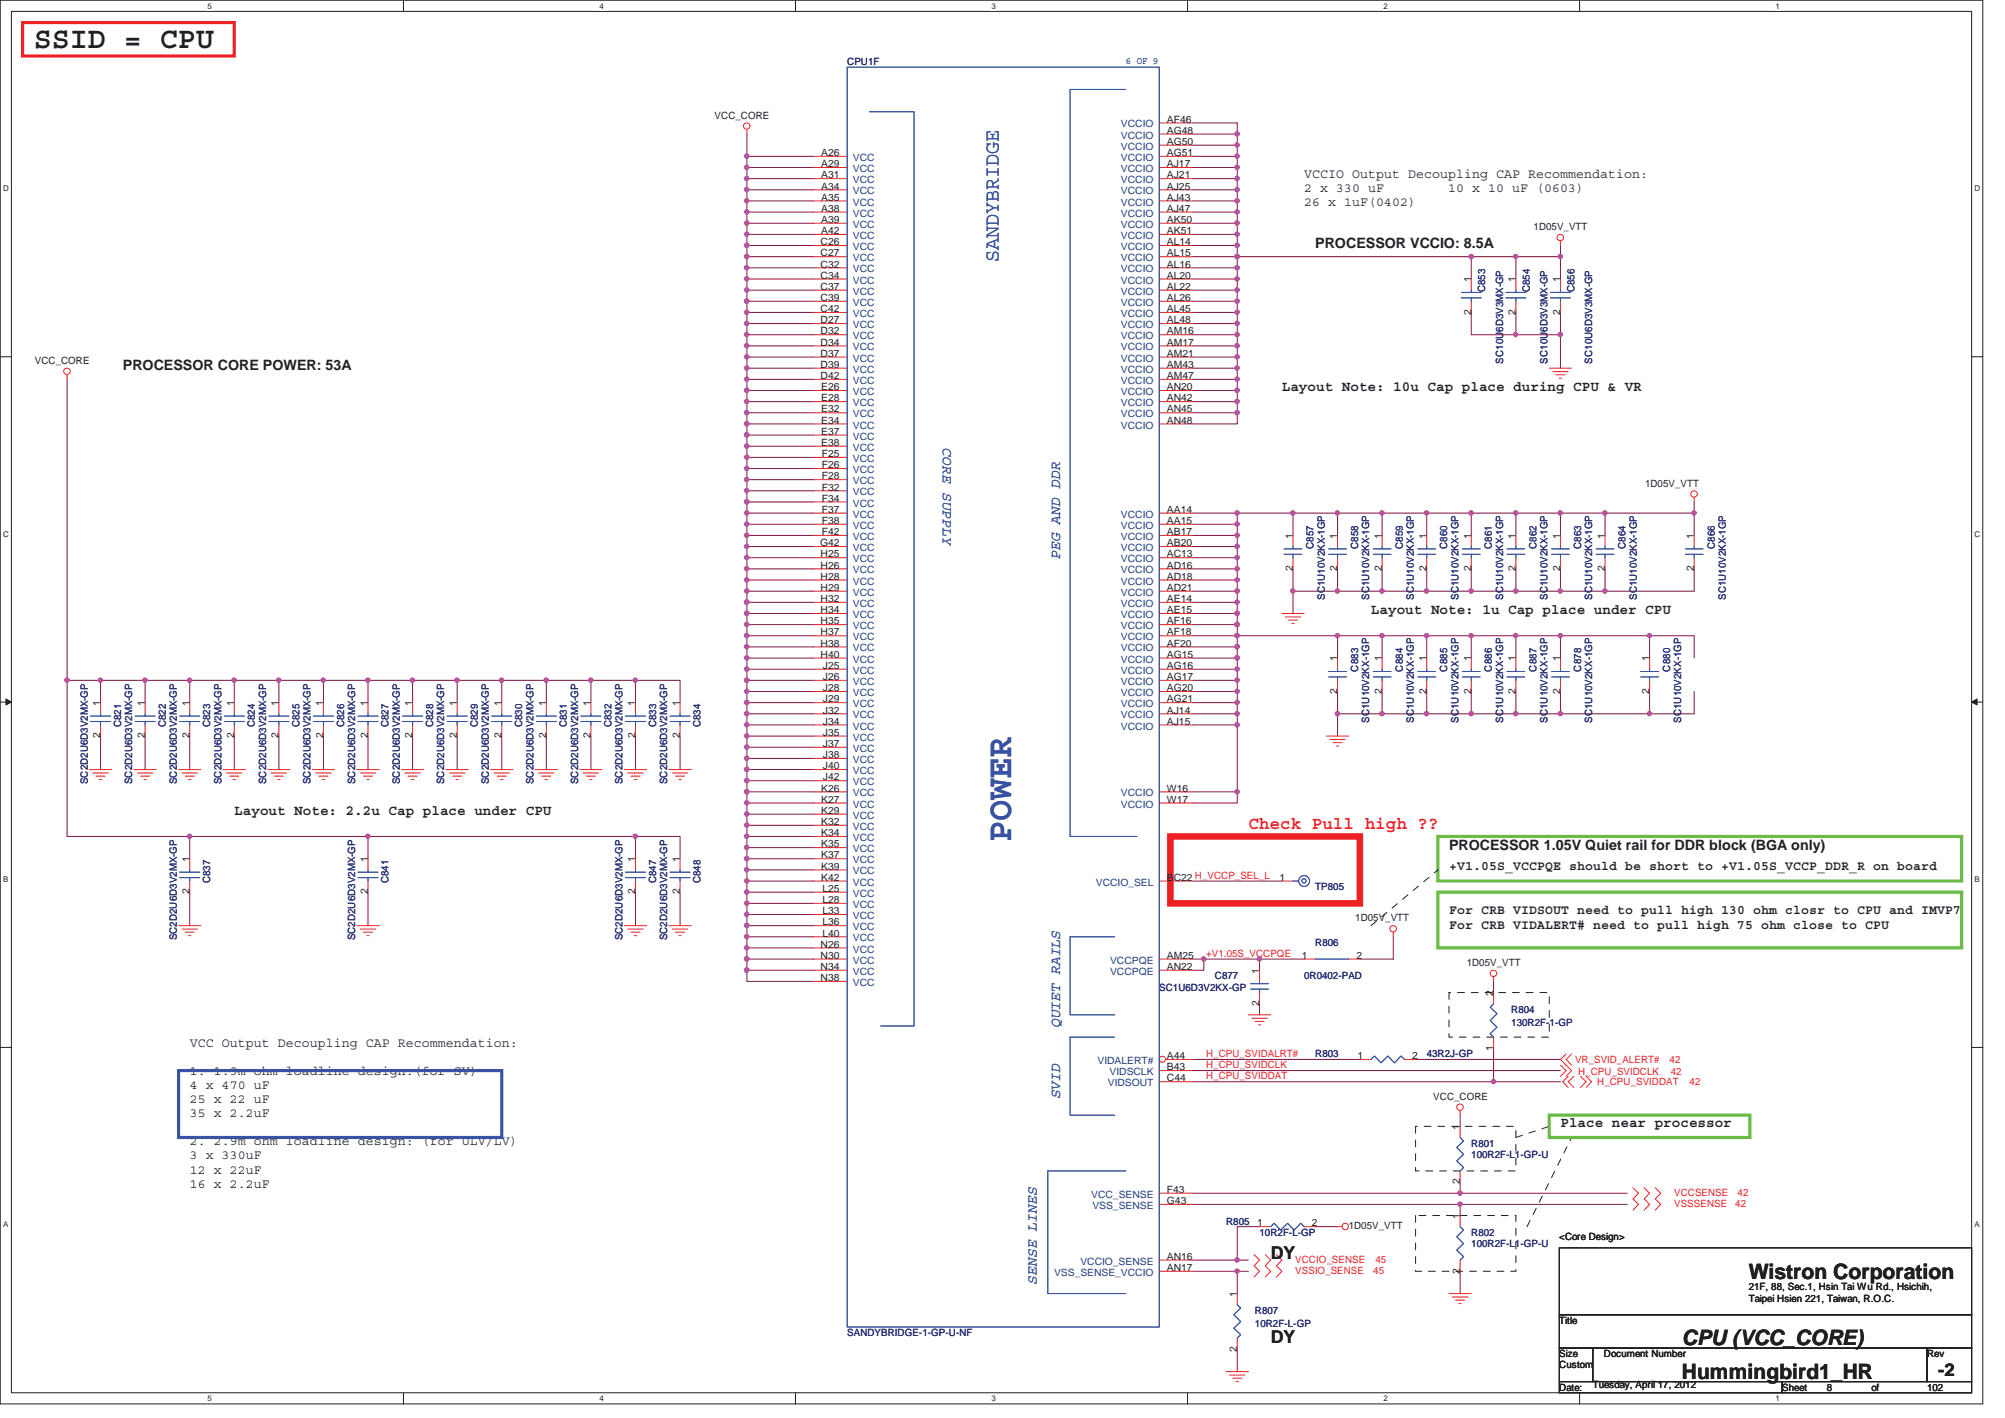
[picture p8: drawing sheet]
<svg xmlns="http://www.w3.org/2000/svg" width="297mm" height="210mm" viewBox="0 0 297 210" stroke-linecap="round" stroke-linejoin="round" font-family="sans-serif">
<defs><g id="words">
<text font-size="5.2" fill="#3953a4" x="149.8" y="124.7" transform="rotate(-90 149.8 124.7)">POWER</text>
<text font-size="4.4" fill="#231f20" x="5" y="7.1">SSID = CPU</text>
<text font-size="3.1" fill="#3953a4" x="148" y="38.9" transform="rotate(-90 148 38.9)">SANDYBRIDGE</text>
<g font-size="3.1" fill="#231f20">
<text x="259.1" y="189.4">Wistron Corporation</text>
<text x="249.2" y="199.2">CPU (VCC_CORE)</text>
<text x="249.2" y="204.2">Hummingbird1_HR</text>
</g>
<text font-size="2.6" fill="#ed2024" x="185" y="122.7">Check Pull high ??</text>
<g font-size="2.6" fill="#231f20">
<text x="188.3" y="186.4">DY</text>
<text x="188.3" y="198.9">DY</text>
<text x="287.1" y="203.7">-2</text>
</g>
<g font-size="2.1" fill="#231f20">
<text x="194.9" y="36.7">PROCESSOR VCCIO: 8.5A</text>
<text x="18.2" y="54.9">PROCESSOR CORE POWER: 53A</text>
<text x="189.9" y="57.9">Layout Note: 10u Cap place during CPU &amp; VR</text>
<text x="203.1" y="90.9">Layout Note: 1u Cap place under CPU</text>
<text x="34.7" y="120.6">Layout Note: 2.2u Cap place under CPU</text>
<text x="214.7" y="125.9">PROCESSOR 1.05V Quiet rail for DDR block (BGA only)</text>
<text x="231.2" y="166.9">Place near processor</text>
</g>
<g font-size="2.1" fill="#3953a4">
<text x="139.7" y="66.2" transform="rotate(90 139.7 66.2)">CORE SUPPLY</text>
<text x="157.1" y="82.9" transform="rotate(-90 157.1 82.9)">PEG AND DDR</text>
<text x="157.1" y="152.3" transform="rotate(-90 157.1 152.3)">QUIET RAILS</text>
<text x="157.1" y="162.8" transform="rotate(-90 157.1 162.8)">SVID</text>
<text x="153.6" y="190.2" transform="rotate(-90 153.6 190.2)">SENSE LINES</text>
</g>
<g font-size="1.9" fill="#231f20">
<text x="193.2" y="26.3">VCCIO Output Decoupling CAP Recommendation:</text>
<text x="193.2" y="28.4">2 x 330 uF</text>
<text x="214.5" y="28.4">10 x 10 uF (0603)</text>
<text x="193.2" y="30.5">26 x 1uF(0402)</text>
<text x="214.7" y="128.8">+V1.05S_VCCPQE should be short to +V1.05S_VCCP_DDR_R on board</text>
<text x="214.7" y="135.4">For CRB VIDSOUT need to pull high 130 ohm closr to CPU and IMVP7</text>
<text x="214.7" y="137.6">For CRB VIDALERT# need to pull high 75 ohm close to CPU</text>
<text x="28.1" y="155.1">VCC Output Decoupling CAP Recommendation:</text>
<text x="28.1" y="159.3">1. 1.9m ohm loadline design:(for SV)</text>
<text x="28.1" y="161.3">4 x 470 uF</text>
<text x="28.1" y="163.4">25 x 22 uF</text>
<text x="28.1" y="165.5">35 x 2.2uF</text>
<text x="28.1" y="169.6">2. 2.9m ohm loadline design: (for ULV/LV)</text>
<text x="28.1" y="171.7">3 x 330uF</text>
<text x="28.1" y="173.8">12 x 22uF</text>
<text x="28.1" y="175.8">16 x 2.2uF</text>
</g>
<g font-size="1.5" fill="#282973">
<text x="125.5" y="9.6">CPU1F</text>
<text x="220" y="43.3" transform="rotate(-90 220 43.3)">C853</text>
<text x="226.6" y="43.3" transform="rotate(-90 226.6 43.3)">C854</text>
<text x="233.3" y="43.3" transform="rotate(-90 233.3 43.3)">C856</text>
<text x="222.7" y="53.8" transform="rotate(-90 222.7 53.8)">SC10U6D3V3MX-GP</text>
<text x="229.3" y="53.8" transform="rotate(-90 229.3 53.8)">SC10U6D3V3MX-GP</text>
<text x="235.9" y="53.8" transform="rotate(-90 235.9 53.8)">SC10U6D3V3MX-GP</text>
<text x="194.6" y="81.3" transform="rotate(-90 194.6 81.3)">C857</text>
<text x="201.2" y="81.3" transform="rotate(-90 201.2 81.3)">C858</text>
<text x="207.8" y="81.3" transform="rotate(-90 207.8 81.3)">C859</text>
<text x="214.4" y="81.3" transform="rotate(-90 214.4 81.3)">C860</text>
<text x="221" y="81.3" transform="rotate(-90 221 81.3)">C861</text>
<text x="227.6" y="81.3" transform="rotate(-90 227.6 81.3)">C862</text>
<text x="234.2" y="81.3" transform="rotate(-90 234.2 81.3)">C863</text>
<text x="240.8" y="81.3" transform="rotate(-90 240.8 81.3)">C864</text>
<text x="254" y="81.3" transform="rotate(-90 254 81.3)">C866</text>
<text x="196.3" y="88.9" transform="rotate(-90 196.3 88.9)">SC1U10V2KX-1GP</text>
<text x="202.9" y="88.9" transform="rotate(-90 202.9 88.9)">SC1U10V2KX-1GP</text>
<text x="209.5" y="88.9" transform="rotate(-90 209.5 88.9)">SC1U10V2KX-1GP</text>
<text x="216.1" y="88.9" transform="rotate(-90 216.1 88.9)">SC1U10V2KX-1GP</text>
<text x="222.7" y="88.9" transform="rotate(-90 222.7 88.9)">SC1U10V2KX-1GP</text>
<text x="229.3" y="88.9" transform="rotate(-90 229.3 88.9)">SC1U10V2KX-1GP</text>
<text x="235.9" y="88.9" transform="rotate(-90 235.9 88.9)">SC1U10V2KX-1GP</text>
<text x="242.5" y="88.9" transform="rotate(-90 242.5 88.9)">SC1U10V2KX-1GP</text>
<text x="255.7" y="88.9" transform="rotate(-90 255.7 88.9)">SC1U10V2KX-1GP</text>
<text x="201.2" y="99.4" transform="rotate(-90 201.2 99.4)">C883</text>
<text x="207.8" y="99.4" transform="rotate(-90 207.8 99.4)">C884</text>
<text x="214.4" y="99.4" transform="rotate(-90 214.4 99.4)">C885</text>
<text x="221" y="99.4" transform="rotate(-90 221 99.4)">C886</text>
<text x="227.6" y="99.4" transform="rotate(-90 227.6 99.4)">C887</text>
<text x="234.2" y="99.4" transform="rotate(-90 234.2 99.4)">C878</text>
<text x="247.4" y="99.4" transform="rotate(-90 247.4 99.4)">C880</text>
<text x="17.9" y="107.7" transform="rotate(-90 17.9 107.7)">C821</text>
<text x="24.6" y="107.7" transform="rotate(-90 24.6 107.7)">C822</text>
<text x="31.2" y="107.7" transform="rotate(-90 31.2 107.7)">C823</text>
<text x="37.8" y="107.7" transform="rotate(-90 37.8 107.7)">C824</text>
<text x="44.4" y="107.7" transform="rotate(-90 44.4 107.7)">C825</text>
<text x="51" y="107.7" transform="rotate(-90 51 107.7)">C826</text>
<text x="57.6" y="107.7" transform="rotate(-90 57.6 107.7)">C827</text>
<text x="64.2" y="107.7" transform="rotate(-90 64.2 107.7)">C828</text>
<text x="70.8" y="107.7" transform="rotate(-90 70.8 107.7)">C829</text>
<text x="77.4" y="107.7" transform="rotate(-90 77.4 107.7)">C830</text>
<text x="84" y="107.7" transform="rotate(-90 84 107.7)">C831</text>
<text x="90.6" y="107.7" transform="rotate(-90 90.6 107.7)">C832</text>
<text x="97.2" y="107.7" transform="rotate(-90 97.2 107.7)">C833</text>
<text x="103.8" y="107.7" transform="rotate(-90 103.8 107.7)">C834</text>
<text x="202.9" y="107" transform="rotate(-90 202.9 107)">SC1U10V2KX-1GP</text>
<text x="209.5" y="107" transform="rotate(-90 209.5 107)">SC1U10V2KX-1GP</text>
<text x="216.1" y="107" transform="rotate(-90 216.1 107)">SC1U10V2KX-1GP</text>
<text x="222.7" y="107" transform="rotate(-90 222.7 107)">SC1U10V2KX-1GP</text>
<text x="229.3" y="107" transform="rotate(-90 229.3 107)">SC1U10V2KX-1GP</text>
<text x="235.9" y="107" transform="rotate(-90 235.9 107)">SC1U10V2KX-1GP</text>
<text x="249.1" y="107" transform="rotate(-90 249.1 107)">SC1U10V2KX-1GP</text>
<text x="13" y="116.1" transform="rotate(-90 13 116.1)">SC2D2U6D3V2MX-GP</text>
<text x="19.6" y="116.1" transform="rotate(-90 19.6 116.1)">SC2D2U6D3V2MX-GP</text>
<text x="26.2" y="116.1" transform="rotate(-90 26.2 116.1)">SC2D2U6D3V2MX-GP</text>
<text x="32.8" y="116.1" transform="rotate(-90 32.8 116.1)">SC2D2U6D3V2MX-GP</text>
<text x="39.4" y="116.1" transform="rotate(-90 39.4 116.1)">SC2D2U6D3V2MX-GP</text>
<text x="46" y="116.1" transform="rotate(-90 46 116.1)">SC2D2U6D3V2MX-GP</text>
<text x="52.6" y="116.1" transform="rotate(-90 52.6 116.1)">SC2D2U6D3V2MX-GP</text>
<text x="59.2" y="116.1" transform="rotate(-90 59.2 116.1)">SC2D2U6D3V2MX-GP</text>
<text x="65.8" y="116.1" transform="rotate(-90 65.8 116.1)">SC2D2U6D3V2MX-GP</text>
<text x="72.4" y="116.1" transform="rotate(-90 72.4 116.1)">SC2D2U6D3V2MX-GP</text>
<text x="79" y="116.1" transform="rotate(-90 79 116.1)">SC2D2U6D3V2MX-GP</text>
<text x="85.6" y="116.1" transform="rotate(-90 85.6 116.1)">SC2D2U6D3V2MX-GP</text>
<text x="92.2" y="116.1" transform="rotate(-90 92.2 116.1)">SC2D2U6D3V2MX-GP</text>
<text x="98.8" y="116.1" transform="rotate(-90 98.8 116.1)">SC2D2U6D3V2MX-GP</text>
<text x="31.2" y="130.8" transform="rotate(-90 31.2 130.8)">C837</text>
<text x="57.6" y="130.8" transform="rotate(-90 57.6 130.8)">C841</text>
<text x="97.2" y="130.8" transform="rotate(-90 97.2 130.8)">C847</text>
<text x="103.8" y="130.8" transform="rotate(-90 103.8 130.8)">C848</text>
<text x="194.9" y="131.8">TP805</text>
<text x="26.2" y="139.2" transform="rotate(-90 26.2 139.2)">SC2D2U6D3V2MX-GP</text>
<text x="52.6" y="139.2" transform="rotate(-90 52.6 139.2)">SC2D2U6D3V2MX-GP</text>
<text x="92.2" y="139.2" transform="rotate(-90 92.2 139.2)">SC2D2U6D3V2MX-GP</text>
<text x="98.8" y="139.2" transform="rotate(-90 98.8 139.2)">SC2D2U6D3V2MX-GP</text>
<text x="194.9" y="140.1">R806</text>
<text x="171.7" y="146.7">SC1U6D3V2KX-GP</text>
<text x="180" y="145">C877</text>
<text x="193.2" y="145">0R0402-PAD</text>
<text x="223.9" y="150">R804</text>
<text x="223.9" y="152">130R2F-1-GP</text>
<text x="194.9" y="156.6">R803</text>
<text x="211.4" y="156.6">43R2J-GP</text>
<text x="218" y="169.8">R801</text>
<text x="218" y="171.4">100R2F-L1-GP-U</text>
<text x="181.6" y="181.4">R805</text>
<text x="186.6" y="183">10R2F-L-GP</text>
<text x="218" y="183">R802</text>
<text x="218" y="184.7">100R2F-L1-GP-U</text>
<text x="125.5" y="197.9">SANDYBRIDGE-1-GP-U-NF</text>
<text x="185.9" y="194.6">R807</text>
<text x="185.9" y="196.6">10R2F-L-GP</text>
</g>
<text font-size="1.5" fill="#3953a4" x="166.8" y="9.5">6 OF 9</text>
<g font-size="1.5" fill="#231f20">
<text x="105.9" y="17.6">VCC_CORE</text>
<text x="121.7" y="23.1">A26</text>
<text x="172.9" y="18.2">AF46</text>
<text x="172.9" y="19.8">AG48</text>
<text x="172.9" y="21.5">AG50</text>
<text x="172.9" y="23.1">AG51</text>
<text x="121.7" y="24.8">A29</text>
<text x="121.7" y="26.4">A31</text>
<text x="121.7" y="28.1">A34</text>
<text x="121.7" y="29.7">A35</text>
<text x="172.9" y="24.8">AJ17</text>
<text x="172.9" y="26.4">AJ21</text>
<text x="172.9" y="28.1">AJ25</text>
<text x="172.9" y="29.7">AJ43</text>
<text x="121.7" y="31.4">A38</text>
<text x="121.7" y="33">A39</text>
<text x="121.7" y="34.7">A42</text>
<text x="172.9" y="31.4">AJ47</text>
<text x="172.9" y="33">AK50</text>
<text x="172.9" y="34.7">AK51</text>
<text x="227.2" y="34.1">1D05V_VTT</text>
<text x="121.6" y="36.3">C26</text>
<text x="121.6" y="38">C27</text>
<text x="121.6" y="39.6">C32</text>
<text x="121.6" y="41.3">C34</text>
<text x="172.9" y="36.3">AL14</text>
<text x="172.9" y="38">AL15</text>
<text x="172.9" y="39.6">AL16</text>
<text x="172.9" y="41.3">AL20</text>
<text x="217.9" y="41.8" transform="rotate(-90 217.9 41.8)">1</text>
<text x="224.5" y="41.8" transform="rotate(-90 224.5 41.8)">1</text>
<text x="231.1" y="41.8" transform="rotate(-90 231.1 41.8)">1</text>
<text x="121.6" y="42.9">C37</text>
<text x="121.6" y="44.6">C39</text>
<text x="121.6" y="46.2">C42</text>
<text x="121.6" y="47.9">D27</text>
<text x="172.9" y="42.9">AL22</text>
<text x="172.9" y="44.6">AL26</text>
<text x="172.9" y="46.2">AL45</text>
<text x="172.9" y="47.9">AL48</text>
<text x="217.9" y="46.6" transform="rotate(-90 217.9 46.6)">2</text>
<text x="224.5" y="46.6" transform="rotate(-90 224.5 46.6)">2</text>
<text x="231.1" y="46.6" transform="rotate(-90 231.1 46.6)">2</text>
<text x="5.2" y="53.9">VCC_CORE</text>
<text x="121.6" y="49.5">D32</text>
<text x="121.6" y="51.2">D34</text>
<text x="121.6" y="52.8">D37</text>
<text x="172.9" y="49.5">AM16</text>
<text x="172.9" y="51.2">AM17</text>
<text x="172.9" y="52.8">AM21</text>
<text x="121.6" y="54.5">D39</text>
<text x="121.6" y="56.1">D42</text>
<text x="121.7" y="57.8">E26</text>
<text x="121.7" y="59.4">E28</text>
<text x="172.9" y="54.5">AM43</text>
<text x="172.9" y="56.1">AM47</text>
<text x="172.9" y="57.8">AN20</text>
<text x="172.9" y="59.4">AN42</text>
<text x="121.7" y="61.1">E32</text>
<text x="121.7" y="62.7">E34</text>
<text x="121.7" y="64.4">E37</text>
<text x="172.9" y="61.1">AN45</text>
<text x="172.9" y="62.7">AN48</text>
<text x="121.7" y="66">E38</text>
<text x="121.7" y="67.7">F25</text>
<text x="121.7" y="69.3">F26</text>
<text x="121.7" y="71">F28</text>
<text x="121.7" y="72.6">F32</text>
<text x="121.7" y="74.3">F34</text>
<text x="121.7" y="75.9">F37</text>
<text x="121.7" y="77.6">F38</text>
<text x="172.9" y="75.9">AA14</text>
<text x="172.9" y="77.6">AA15</text>
<text x="243.7" y="72">1D05V_VTT</text>
<text x="121.5" y="80.9">G42</text>
<text x="121.6" y="82.5">H25</text>
<text x="121.7" y="79.2">F42</text>
<text x="172.9" y="79.2">AB17</text>
<text x="172.9" y="80.9">AB20</text>
<text x="172.9" y="82.5">AC13</text>
<text x="191.5" y="79.8" transform="rotate(-90 191.5 79.8)">1</text>
<text x="198.1" y="79.8" transform="rotate(-90 198.1 79.8)">1</text>
<text x="204.7" y="79.8" transform="rotate(-90 204.7 79.8)">1</text>
<text x="211.3" y="79.8" transform="rotate(-90 211.3 79.8)">1</text>
<text x="217.9" y="79.8" transform="rotate(-90 217.9 79.8)">1</text>
<text x="224.5" y="79.8" transform="rotate(-90 224.5 79.8)">1</text>
<text x="231.1" y="79.8" transform="rotate(-90 231.1 79.8)">1</text>
<text x="237.7" y="79.8" transform="rotate(-90 237.7 79.8)">1</text>
<text x="250.9" y="79.8" transform="rotate(-90 250.9 79.8)">1</text>
<text x="121.6" y="84.2">H26</text>
<text x="121.6" y="85.8">H28</text>
<text x="121.6" y="87.5">H29</text>
<text x="121.6" y="89.2">H32</text>
<text x="172.9" y="84.2">AD16</text>
<text x="172.9" y="85.8">AD18</text>
<text x="172.9" y="87.5">AD21</text>
<text x="172.9" y="89.2">AE14</text>
<text x="191.5" y="84.6" transform="rotate(-90 191.5 84.6)">2</text>
<text x="198.1" y="84.6" transform="rotate(-90 198.1 84.6)">2</text>
<text x="204.7" y="84.6" transform="rotate(-90 204.7 84.6)">2</text>
<text x="211.3" y="84.6" transform="rotate(-90 211.3 84.6)">2</text>
<text x="217.9" y="84.6" transform="rotate(-90 217.9 84.6)">2</text>
<text x="224.5" y="84.6" transform="rotate(-90 224.5 84.6)">2</text>
<text x="231.1" y="84.6" transform="rotate(-90 231.1 84.6)">2</text>
<text x="237.7" y="84.6" transform="rotate(-90 237.7 84.6)">2</text>
<text x="250.9" y="84.6" transform="rotate(-90 250.9 84.6)">2</text>
<text x="121.6" y="90.8">H34</text>
<text x="121.6" y="92.5">H35</text>
<text x="121.6" y="94.1">H37</text>
<text x="121.6" y="95.8">H38</text>
<text x="172.9" y="90.8">AE15</text>
<text x="172.9" y="92.5">AF16</text>
<text x="172.9" y="94.1">AF18</text>
<text x="172.9" y="95.8">AF20</text>
<text x="121.6" y="97.4">H40</text>
<text x="121.9" y="99.1">J25</text>
<text x="121.9" y="100.7">J26</text>
<text x="172.9" y="97.4">AG15</text>
<text x="172.9" y="99.1">AG16</text>
<text x="172.9" y="100.7">AG17</text>
<text x="198.1" y="98" transform="rotate(-90 198.1 98)">1</text>
<text x="204.7" y="98" transform="rotate(-90 204.7 98)">1</text>
<text x="211.3" y="98" transform="rotate(-90 211.3 98)">1</text>
<text x="217.9" y="98" transform="rotate(-90 217.9 98)">1</text>
<text x="224.5" y="98" transform="rotate(-90 224.5 98)">1</text>
<text x="231.1" y="98" transform="rotate(-90 231.1 98)">1</text>
<text x="244.3" y="98" transform="rotate(-90 244.3 98)">1</text>
<text x="14.9" y="104.6" transform="rotate(-90 14.9 104.6)">1</text>
<text x="21.5" y="104.6" transform="rotate(-90 21.5 104.6)">1</text>
<text x="28.1" y="104.6" transform="rotate(-90 28.1 104.6)">1</text>
<text x="34.7" y="104.6" transform="rotate(-90 34.7 104.6)">1</text>
<text x="41.3" y="104.6" transform="rotate(-90 41.3 104.6)">1</text>
<text x="47.9" y="104.6" transform="rotate(-90 47.9 104.6)">1</text>
<text x="54.5" y="104.6" transform="rotate(-90 54.5 104.6)">1</text>
<text x="61.1" y="104.6" transform="rotate(-90 61.1 104.6)">1</text>
<text x="67.7" y="104.6" transform="rotate(-90 67.7 104.6)">1</text>
<text x="74.3" y="104.6" transform="rotate(-90 74.3 104.6)">1</text>
<text x="80.9" y="104.6" transform="rotate(-90 80.9 104.6)">1</text>
<text x="87.5" y="104.6" transform="rotate(-90 87.5 104.6)">1</text>
<text x="94.1" y="104.6" transform="rotate(-90 94.1 104.6)">1</text>
<text x="100.7" y="104.6" transform="rotate(-90 100.7 104.6)">1</text>
<text x="121.9" y="102.4">J28</text>
<text x="121.9" y="104">J29</text>
<text x="121.9" y="105.7">J32</text>
<text x="121.9" y="107.3">J34</text>
<text x="172.9" y="102.4">AG20</text>
<text x="172.9" y="104">AG21</text>
<text x="172.9" y="105.7">AJ14</text>
<text x="172.9" y="107.3">AJ15</text>
<text x="198.1" y="102.7" transform="rotate(-90 198.1 102.7)">2</text>
<text x="204.7" y="102.7" transform="rotate(-90 204.7 102.7)">2</text>
<text x="211.3" y="102.7" transform="rotate(-90 211.3 102.7)">2</text>
<text x="217.9" y="102.7" transform="rotate(-90 217.9 102.7)">2</text>
<text x="224.5" y="102.7" transform="rotate(-90 224.5 102.7)">2</text>
<text x="231.1" y="102.7" transform="rotate(-90 231.1 102.7)">2</text>
<text x="244.3" y="102.7" transform="rotate(-90 244.3 102.7)">2</text>
<text x="14.9" y="109.3" transform="rotate(-90 14.9 109.3)">2</text>
<text x="21.5" y="109.3" transform="rotate(-90 21.5 109.3)">2</text>
<text x="28.1" y="109.3" transform="rotate(-90 28.1 109.3)">2</text>
<text x="34.7" y="109.3" transform="rotate(-90 34.7 109.3)">2</text>
<text x="41.3" y="109.3" transform="rotate(-90 41.3 109.3)">2</text>
<text x="47.9" y="109.3" transform="rotate(-90 47.9 109.3)">2</text>
<text x="54.5" y="109.3" transform="rotate(-90 54.5 109.3)">2</text>
<text x="61.1" y="109.3" transform="rotate(-90 61.1 109.3)">2</text>
<text x="67.7" y="109.3" transform="rotate(-90 67.7 109.3)">2</text>
<text x="74.3" y="109.3" transform="rotate(-90 74.3 109.3)">2</text>
<text x="80.9" y="109.3" transform="rotate(-90 80.9 109.3)">2</text>
<text x="87.5" y="109.3" transform="rotate(-90 87.5 109.3)">2</text>
<text x="94.1" y="109.3" transform="rotate(-90 94.1 109.3)">2</text>
<text x="100.7" y="109.3" transform="rotate(-90 100.7 109.3)">2</text>
<text x="121.9" y="109">J35</text>
<text x="121.9" y="110.6">J37</text>
<text x="121.9" y="112.3">J38</text>
<text x="121.9" y="113.9">J40</text>
<text x="121.7" y="117.2">K26</text>
<text x="121.7" y="118.9">K27</text>
<text x="121.9" y="115.6">J42</text>
<text x="172.9" y="117.2">W16</text>
<text x="172.9" y="118.9">W17</text>
<text x="121.7" y="120.5">K29</text>
<text x="121.7" y="122.2">K32</text>
<text x="121.7" y="123.8">K34</text>
<text x="121.7" y="125.5">K35</text>
<text x="28.1" y="127.7" transform="rotate(-90 28.1 127.7)">1</text>
<text x="54.5" y="127.7" transform="rotate(-90 54.5 127.7)">1</text>
<text x="94.1" y="127.7" transform="rotate(-90 94.1 127.7)">1</text>
<text x="100.7" y="127.7" transform="rotate(-90 100.7 127.7)">1</text>
<text x="121.7" y="127.1">K37</text>
<text x="121.7" y="128.8">K39</text>
<text x="121.7" y="130.4">K42</text>
<text x="172.9" y="130.4">BC22 H_VCCP_SEL_L</text>
<text x="189.6" y="130.4">1</text>
<text x="28.1" y="132.5" transform="rotate(-90 28.1 132.5)">2</text>
<text x="54.5" y="132.5" transform="rotate(-90 54.5 132.5)">2</text>
<text x="94.1" y="132.5" transform="rotate(-90 94.1 132.5)">2</text>
<text x="100.7" y="132.5" transform="rotate(-90 100.7 132.5)">2</text>
<text x="121.8" y="132.1">L25</text>
<text x="121.8" y="133.7">L28</text>
<text x="121.8" y="135.4">L33</text>
<text x="121.8" y="137">L36</text>
<text x="200.8" y="136.4">1D05V_VTT</text>
<text x="121.6" y="140.3">N26</text>
<text x="121.6" y="142">N30</text>
<text x="121.6" y="143.6">N34</text>
<text x="121.8" y="138.7">L40</text>
<text x="172.9" y="142">AM25</text>
<text x="172.9" y="143.6">AN22</text>
<text x="192.9" y="142">1</text>
<text x="201" y="142">2</text>
<text x="217.3" y="143">1D05V_VTT</text>
<text x="121.6" y="145.3">N38</text>
<text x="186.6" y="149" transform="rotate(-90 186.6 149)">2</text>
<text x="186.6" y="144.2" transform="rotate(-90 186.6 144.2)">1</text>
<text x="221.2" y="147.5" transform="rotate(-90 221.2 147.5)">2</text>
<text x="221.2" y="155.6" transform="rotate(-90 221.2 155.6)">1</text>
<text x="172.9" y="156.8">A44</text>
<text x="172.9" y="160.1">C44</text>
<text x="172.9" y="158.5">B43</text>
<text x="201.1" y="156.8">1</text>
<text x="209.2" y="156.8">2</text>
<text x="212.3" y="162.9">VCC_CORE</text>
<text x="216.3" y="167.3" transform="rotate(-90 216.3 167.3)">1</text>
<text x="172.9" y="178.3">G43</text>
<text x="172.9" y="176.7">F43</text>
<text x="216.3" y="175.4" transform="rotate(-90 216.3 175.4)">2</text>
<text x="186.3" y="181.6">1</text>
<text x="194.3" y="181.6">2</text>
<text x="199.8" y="182">1D05V_VTT</text>
<text x="216.3" y="180.5" transform="rotate(-90 216.3 180.5)">1</text>
<text x="231" y="183.7">&lt;Core Design&gt;</text>
<text x="172.9" y="188.2">AN17</text>
<text x="172.9" y="186.6">AN16</text>
<text x="216.3" y="188.6" transform="rotate(-90 216.3 188.6)">2</text>
<text x="259.1" y="191.1">21F, 88, Sec.1, Hsin Tai Wu Rd., Hsichih,</text>
<text x="183.3" y="192.1" transform="rotate(-90 183.3 192.1)">1</text>
<text x="231" y="196">Title</text>
<text x="259.1" y="192.8">Taipei Hsien 221, Taiwan, R.O.C.</text>
<text x="183.3" y="200.1" transform="rotate(-90 183.3 200.1)">2</text>
<text x="231" y="202.6">Custom</text>
<text x="231" y="201">Size</text>
<text x="237.6" y="201">Document Number</text>
<text x="285.5" y="201">Rev</text>
<text x="231" y="205.9">Date:</text>
<text x="236" y="205.6">Tuesday, April 17, 2012</text>
<text x="264" y="205.9">Sheet</text>
<text x="270.6" y="205.9">8</text>
<text x="277.2" y="205.9">of</text>
<text x="285.5" y="205.9">102</text>
</g>
<g font-size="1.5" fill="#1d437e">
<text x="126.4" y="23.8">VCC</text>
<text x="166.1" y="18.9">VCCIO</text>
<text x="166.1" y="20.5">VCCIO</text>
<text x="166.1" y="22.2">VCCIO</text>
<text x="166.1" y="23.8">VCCIO</text>
<text x="126.4" y="25.5">VCC</text>
<text x="126.4" y="27.1">VCC</text>
<text x="126.4" y="28.8">VCC</text>
<text x="166.1" y="25.5">VCCIO</text>
<text x="166.1" y="27.1">VCCIO</text>
<text x="166.1" y="28.8">VCCIO</text>
<text x="126.4" y="30.4">VCC</text>
<text x="126.4" y="32.1">VCC</text>
<text x="126.4" y="33.7">VCC</text>
<text x="126.4" y="35.4">VCC</text>
<text x="166.1" y="30.4">VCCIO</text>
<text x="166.1" y="32.1">VCCIO</text>
<text x="166.1" y="33.7">VCCIO</text>
<text x="166.1" y="35.4">VCCIO</text>
<text x="126.4" y="37">VCC</text>
<text x="126.4" y="38.7">VCC</text>
<text x="126.4" y="40.3">VCC</text>
<text x="126.4" y="42">VCC</text>
<text x="166.1" y="37">VCCIO</text>
<text x="166.1" y="38.7">VCCIO</text>
<text x="166.1" y="40.3">VCCIO</text>
<text x="166.1" y="42">VCCIO</text>
<text x="126.4" y="43.6">VCC</text>
<text x="126.4" y="45.3">VCC</text>
<text x="126.4" y="46.9">VCC</text>
<text x="166.1" y="43.6">VCCIO</text>
<text x="166.1" y="45.3">VCCIO</text>
<text x="166.1" y="46.9">VCCIO</text>
<text x="126.4" y="48.6">VCC</text>
<text x="126.4" y="50.2">VCC</text>
<text x="126.4" y="51.9">VCC</text>
<text x="126.4" y="53.5">VCC</text>
<text x="166.1" y="48.6">VCCIO</text>
<text x="166.1" y="50.2">VCCIO</text>
<text x="166.1" y="51.9">VCCIO</text>
<text x="166.1" y="53.5">VCCIO</text>
<text x="126.4" y="55.2">VCC</text>
<text x="126.4" y="56.9">VCC</text>
<text x="126.4" y="58.5">VCC</text>
<text x="166.1" y="55.2">VCCIO</text>
<text x="166.1" y="56.9">VCCIO</text>
<text x="166.1" y="58.5">VCCIO</text>
<text x="126.4" y="60.2">VCC</text>
<text x="126.4" y="61.8">VCC</text>
<text x="126.4" y="63.5">VCC</text>
<text x="126.4" y="65.1">VCC</text>
<text x="166.1" y="60.2">VCCIO</text>
<text x="166.1" y="61.8">VCCIO</text>
<text x="166.1" y="63.5">VCCIO</text>
<text x="126.4" y="66.8">VCC</text>
<text x="126.4" y="68.4">VCC</text>
<text x="126.4" y="70.1">VCC</text>
<text x="126.4" y="71.7">VCC</text>
<text x="126.4" y="73.4">VCC</text>
<text x="126.4" y="75">VCC</text>
<text x="126.4" y="76.7">VCC</text>
<text x="166.1" y="76.7">VCCIO</text>
<text x="126.4" y="78.3">VCC</text>
<text x="126.4" y="80">VCC</text>
<text x="126.4" y="81.6">VCC</text>
<text x="126.4" y="83.3">VCC</text>
<text x="166.1" y="78.3">VCCIO</text>
<text x="166.1" y="80">VCCIO</text>
<text x="166.1" y="81.6">VCCIO</text>
<text x="166.1" y="83.3">VCCIO</text>
<text x="126.4" y="84.9">VCC</text>
<text x="126.4" y="86.6">VCC</text>
<text x="126.4" y="88.2">VCC</text>
<text x="126.4" y="89.9">VCC</text>
<text x="166.1" y="84.9">VCCIO</text>
<text x="166.1" y="86.6">VCCIO</text>
<text x="166.1" y="88.2">VCCIO</text>
<text x="166.1" y="89.9">VCCIO</text>
<text x="126.4" y="91.5">VCC</text>
<text x="126.4" y="93.2">VCC</text>
<text x="126.4" y="94.8">VCC</text>
<text x="166.1" y="91.5">VCCIO</text>
<text x="166.1" y="93.2">VCCIO</text>
<text x="166.1" y="94.8">VCCIO</text>
<text x="126.4" y="96.5">VCC</text>
<text x="126.4" y="98.1">VCC</text>
<text x="126.4" y="99.8">VCC</text>
<text x="126.4" y="101.4">VCC</text>
<text x="166.1" y="96.5">VCCIO</text>
<text x="166.1" y="98.1">VCCIO</text>
<text x="166.1" y="99.8">VCCIO</text>
<text x="166.1" y="101.4">VCCIO</text>
<text x="126.4" y="103.1">VCC</text>
<text x="126.4" y="104.7">VCC</text>
<text x="126.4" y="106.4">VCC</text>
<text x="166.1" y="103.1">VCCIO</text>
<text x="166.1" y="104.7">VCCIO</text>
<text x="166.1" y="106.4">VCCIO</text>
<text x="126.4" y="108">VCC</text>
<text x="126.4" y="109.7">VCC</text>
<text x="126.4" y="111.3">VCC</text>
<text x="126.4" y="113">VCC</text>
<text x="166.1" y="108">VCCIO</text>
<text x="126.4" y="114.6">VCC</text>
<text x="126.4" y="116.3">VCC</text>
<text x="126.4" y="117.9">VCC</text>
<text x="126.4" y="119.6">VCC</text>
<text x="166.1" y="117.9">VCCIO</text>
<text x="166.1" y="119.6">VCCIO</text>
<text x="126.4" y="121.2">VCC</text>
<text x="126.4" y="122.9">VCC</text>
<text x="126.4" y="124.5">VCC</text>
<text x="126.4" y="126.2">VCC</text>
<text x="126.4" y="127.8">VCC</text>
<text x="126.4" y="129.5">VCC</text>
<text x="126.4" y="131.1">VCC</text>
<text x="162.3" y="131.1">VCCIO_SEL</text>
<text x="126.4" y="132.8">VCC</text>
<text x="126.4" y="134.4">VCC</text>
<text x="126.4" y="136.1">VCC</text>
<text x="126.4" y="137.7">VCC</text>
<text x="126.4" y="139.4">VCC</text>
<text x="126.4" y="141.1">VCC</text>
<text x="126.4" y="142.7">VCC</text>
<text x="164.5" y="142.7">VCCPQE</text>
<text x="126.4" y="144.4">VCC</text>
<text x="126.4" y="146">VCC</text>
<text x="164.5" y="144.4">VCCPQE</text>
<text x="162.6" y="157.6">VIDALERT#</text>
<text x="164.1" y="160.9">VIDSOUT</text>
<text x="164.4" y="159.2">VIDSCLK</text>
<text x="161.7" y="177.4">VCC_SENSE</text>
<text x="161.8" y="179">VSS_SENSE</text>
<text x="156.2" y="188.9">VSS_SENSE_VCCIO</text>
<text x="160.1" y="187.3">VCCIO_SENSE</text>
</g>
<g font-size="1.5" fill="#ed2024">
<text x="178.7" y="141.7">+V1.05S_VCCPQE</text>
<text x="178.7" y="158.2">H_CPU_SVIDCLK</text>
<text x="178.7" y="156.5">H_CPU_SVIDALRT#</text>
<text x="178.7" y="159.8">H_CPU_SVIDDAT</text>
<text x="233.3" y="157.4">VR_SVID_ALERT#</text>
<text x="233.8" y="159.2">H_CPU_SVIDCLK</text>
<text x="236.6" y="160.7">H_CPU_SVIDDAT</text>
<text x="247.3" y="157.4">42</text>
<text x="247.5" y="159.2">42</text>
<text x="250.3" y="160.7">42</text>
<text x="248" y="177.1">VCCSENSE</text>
<text x="248" y="178.7">VSSSENSE</text>
<text x="257.1" y="178.7">42</text>
<text x="257.4" y="177.1">42</text>
<text x="191.9" y="188.6">VSSIO_SENSE</text>
<text x="191.9" y="187">VCCIO_SENSE</text>
<text x="203.4" y="188.6">45</text>
<text x="203.8" y="187">45</text>
</g>
<g font-size="1.2" fill="#231f20">
<text x="30.7" y="1.3">5</text>
<text x="88.8" y="1.3">4</text>
<text x="146.9" y="1.3">3</text>
<text x="205" y="1.3">2</text>
<text x="263.1" y="1.3">1</text>
<text x=".5" y="28.3">D</text>
<text x="292.5" y="28.3">D</text>
<text x=".5" y="79.5">C</text>
<text x="292.5" y="79.5">C</text>
<text x=".5" y="130.6">B</text>
<text x="292.5" y="130.6">B</text>
<text x=".5" y="181.7">A</text>
<text x="292.5" y="181.7">A</text>
<text x="30.7" y="207.5">5</text>
<text x="88.8" y="207.5">4</text>
<text x="146.9" y="207.5">3</text>
<text x="205" y="207.5">2</text>
<text x="263.1" y="207.5">1</text>
</g>
</g></defs>
<path d="M0 0h293.7v207.9h-293.7zM1.7 1.7h290.4v204.5h-290.4z" fill="none" stroke="#231f20" stroke-width=".15"/>
<g fill="#fff">
<path d="M30.7 .3h.6v1.3h-.6z"/>
<path d="M30.7 206.5h.6v1.3h-.6z"/>
</g>
<path d="M59.8 0v1.7M59.8 206.2v1.7" fill="none" stroke="#231f20" stroke-width=".15"/>
<g fill="#fff">
<path d="M88.8 .3h.6v1.3h-.6z"/>
<path d="M88.8 206.5h.6v1.3h-.6z"/>
</g>
<path d="M117.9 0v1.7M117.9 206.2v1.7" fill="none" stroke="#231f20" stroke-width=".15"/>
<g fill="#fff">
<path d="M146.9 .3h.6v1.3h-.6z"/>
<path d="M146.9 206.5h.6v1.3h-.6z"/>
</g>
<path d="M175.9 0v1.7M175.9 206.2v1.7" fill="none" stroke="#231f20" stroke-width=".15"/>
<g fill="#fff">
<path d="M205 .3h.6v1.3h-.6z"/>
<path d="M205 206.5h.6v1.3h-.6z"/>
</g>
<path d="M234 0v1.7M234 206.2v1.7" fill="none" stroke="#231f20" stroke-width=".15"/>
<g fill="#fff">
<path d="M263.1 .3h.5v1.3h-.5z"/>
<path d="M263.1 206.5h.5v1.3h-.5z"/>
<path d="M.5 27.3h.8v1.3h-.8z"/>
<path d="M292.5 27.3h.8v1.3h-.8z"/>
<path d="M.5 78.4h.8v1.3h-.8z"/>
<path d="M292.5 78.4h.8v1.3h-.8z"/>
</g>
<path d="M0 52.8h1.7M292.1 52.8h1.6" fill="none" stroke="#231f20" stroke-width=".15"/>
<g fill="#fff">
<path d="M.5 129.5h.7v1.3h-.7z"/>
<path d="M292.5 129.5h.7v1.3h-.7z"/>
</g>
<path d="M0 104h1.7M292.1 104h1.6" fill="none" stroke="#231f20" stroke-width=".15"/>
<path d="M.9 103.5l.8 .5-.8 .4z" fill="#231f20"/>
<path d="M.9 103.5l.8 .5-.8 .4z" fill="none" stroke="#231f20" stroke-width=".15"/>
<path d="M292.1 104l.8-.5v.9z" fill="#231f20"/>
<path d="M292.1 104l.8-.5v.9z" fill="none" stroke="#231f20" stroke-width=".15"/>
<g fill="#fff">
<path d="M.5 180.7h.7v1.3h-.7z"/>
<path d="M292.5 180.7h.7v1.3h-.7z"/>
</g>
<path d="M0 155.1h1.7M292.1 155.1h1.6" fill="none" stroke="#231f20" stroke-width=".15"/>
<path d="M176.7 176.7h39.6M216.3 175v1.7M216.3 178.3h24.8M216.3 176.7h24.8M183.3 188.3h1.7" fill="none" stroke="#7f1442" stroke-width=".15"/>
<circle cx="216.3" cy="176.7" r=".32" fill="#b9529f"/>
<circle cx="216.3" cy="176.7" r=".32" fill="none" stroke="#b9529f" stroke-width=".15"/>
<path d="M176.7 178.3h39.6v1.7M216.3 188.3v3.3" fill="none" stroke="#7f1442" stroke-width=".15"/>
<circle cx="216.3" cy="178.3" r=".32" fill="#b9529f"/>
<circle cx="216.3" cy="178.3" r=".32" fill="none" stroke="#b9529f" stroke-width=".15"/>
<path d="M120.6 23.2h-9.9v1.6" fill="none" stroke="#7f1442" stroke-width=".15"/>
<circle cx="110.6" cy="23.1" r=".32" fill="#b9529f"/>
<circle cx="110.6" cy="23.1" r=".32" fill="none" stroke="#b9529f" stroke-width=".15"/>
<path d="M110.7 57.8h9.9M110.7 71h9.9M110.7 69.4h9.9M110.7 79.3h9.9M110.7 80.9h9.9" fill="none" stroke="#7f1442" stroke-width=".15"/>
<circle cx="110.6" cy="57.8" r=".32" fill="#b9529f"/>
<circle cx="110.6" cy="57.8" r=".32" fill="none" stroke="#b9529f" stroke-width=".15"/>
<path d="M110.7 56.2h9.9M110.7 67.7h9.9M110.7 66.1h9.9M110.7 64.4h9.9" fill="none" stroke="#7f1442" stroke-width=".15"/>
<circle cx="110.6" cy="64.4" r=".32" fill="#b9529f"/>
<circle cx="110.6" cy="64.4" r=".32" fill="none" stroke="#b9529f" stroke-width=".15"/>
<path d="M110.7 62.8h9.9" fill="none" stroke="#7f1442" stroke-width=".15"/>
<circle cx="110.6" cy="62.8" r=".32" fill="#b9529f"/>
<circle cx="110.6" cy="62.8" r=".32" fill="none" stroke="#b9529f" stroke-width=".15"/>
<path d="M110.7 59.5h9.9M110.7 61.1h9.9M110.7 77.6h9.9M110.7 76h9.9M110.7 74.3h9.9" fill="none" stroke="#7f1442" stroke-width=".15"/>
<circle cx="110.6" cy="74.3" r=".32" fill="#b9529f"/>
<circle cx="110.6" cy="74.3" r=".32" fill="none" stroke="#b9529f" stroke-width=".15"/>
<path d="M110.7 72.7h9.9" fill="none" stroke="#7f1442" stroke-width=".15"/>
<circle cx="110.6" cy="72.7" r=".32" fill="#b9529f"/>
<circle cx="110.6" cy="72.7" r=".32" fill="none" stroke="#b9529f" stroke-width=".15"/>
<path d="M110.7 56.2v1.6" fill="none" stroke="#7f1442" stroke-width=".15"/>
<circle cx="110.6" cy="56.1" r=".32" fill="#b9529f"/>
<circle cx="110.6" cy="56.1" r=".32" fill="none" stroke="#b9529f" stroke-width=".15"/>
<path d="M110.7 67.7v1.7" fill="none" stroke="#7f1442" stroke-width=".15"/>
<circle cx="110.6" cy="67.7" r=".32" fill="#b9529f"/>
<circle cx="110.6" cy="67.7" r=".32" fill="none" stroke="#b9529f" stroke-width=".15"/>
<path d="M110.7 61.1v1.7" fill="none" stroke="#7f1442" stroke-width=".15"/>
<circle cx="110.6" cy="61.1" r=".32" fill="#b9529f"/>
<circle cx="110.6" cy="61.1" r=".32" fill="none" stroke="#b9529f" stroke-width=".15"/>
<path d="M110.7 66.1v1.6" fill="none" stroke="#7f1442" stroke-width=".15"/>
<circle cx="110.6" cy="66.1" r=".32" fill="#b9529f"/>
<circle cx="110.6" cy="66.1" r=".32" fill="none" stroke="#b9529f" stroke-width=".15"/>
<path d="M110.7 76v1.6" fill="none" stroke="#7f1442" stroke-width=".15"/>
<circle cx="110.6" cy="76" r=".32" fill="#b9529f"/>
<circle cx="110.6" cy="76" r=".32" fill="none" stroke="#b9529f" stroke-width=".15"/>
<path d="M110.7 80.9v1.7" fill="none" stroke="#7f1442" stroke-width=".15"/>
<circle cx="110.6" cy="80.9" r=".32" fill="#b9529f"/>
<circle cx="110.6" cy="80.9" r=".32" fill="none" stroke="#b9529f" stroke-width=".15"/>
<path d="M110.7 77.6v1.7" fill="none" stroke="#7f1442" stroke-width=".15"/>
<circle cx="110.6" cy="77.6" r=".32" fill="#b9529f"/>
<circle cx="110.6" cy="77.6" r=".32" fill="none" stroke="#b9529f" stroke-width=".15"/>
<path d="M110.7 59.5v1.6" fill="none" stroke="#7f1442" stroke-width=".15"/>
<circle cx="110.6" cy="59.4" r=".32" fill="#b9529f"/>
<circle cx="110.6" cy="59.4" r=".32" fill="none" stroke="#b9529f" stroke-width=".15"/>
<path d="M110.7 71v1.7" fill="none" stroke="#7f1442" stroke-width=".15"/>
<circle cx="110.6" cy="71" r=".32" fill="#b9529f"/>
<circle cx="110.6" cy="71" r=".32" fill="none" stroke="#b9529f" stroke-width=".15"/>
<path d="M110.7 74.3v1.7" fill="none" stroke="#7f1442" stroke-width=".15"/>
<circle cx="110.6" cy="74.3" r=".32" fill="#b9529f"/>
<circle cx="110.6" cy="74.3" r=".32" fill="none" stroke="#b9529f" stroke-width=".15"/>
<path d="M110.7 79.3v1.6" fill="none" stroke="#7f1442" stroke-width=".15"/>
<circle cx="110.6" cy="79.3" r=".32" fill="#b9529f"/>
<circle cx="110.6" cy="79.3" r=".32" fill="none" stroke="#b9529f" stroke-width=".15"/>
<path d="M110.7 57.8v1.7M110.7 72.7v1.6" fill="none" stroke="#7f1442" stroke-width=".15"/>
<circle cx="110.6" cy="57.8" r=".32" fill="#b9529f"/>
<circle cx="110.6" cy="57.8" r=".32" fill="none" stroke="#b9529f" stroke-width=".15"/>
<path d="M110.7 64.4v1.7" fill="none" stroke="#7f1442" stroke-width=".15"/>
<circle cx="110.6" cy="64.4" r=".32" fill="#b9529f"/>
<circle cx="110.6" cy="64.4" r=".32" fill="none" stroke="#b9529f" stroke-width=".15"/>
<path d="M110.7 62.8v1.6" fill="none" stroke="#7f1442" stroke-width=".15"/>
<circle cx="110.6" cy="62.8" r=".32" fill="#b9529f"/>
<circle cx="110.6" cy="62.8" r=".32" fill="none" stroke="#b9529f" stroke-width=".15"/>
<path d="M110.7 19.9v3.3M110.7 44.6h9.9" fill="none" stroke="#7f1442" stroke-width=".15"/>
<circle cx="110.6" cy="44.6" r=".32" fill="#b9529f"/>
<circle cx="110.6" cy="44.6" r=".32" fill="none" stroke="#b9529f" stroke-width=".15"/>
<path d="M110.7 31.4h9.9M110.7 29.8h9.9M110.7 39.7h9.9M110.7 38h9.9M110.7 54.5h9.9M110.7 43h9.9M110.7 52.9h9.9M110.7 41.3h9.9" fill="none" stroke="#7f1442" stroke-width=".15"/>
<circle cx="110.6" cy="38" r=".32" fill="#b9529f"/>
<circle cx="110.6" cy="38" r=".32" fill="none" stroke="#b9529f" stroke-width=".15"/>
<path d="M110.7 36.4h9.9" fill="none" stroke="#7f1442" stroke-width=".15"/>
<circle cx="110.6" cy="36.3" r=".32" fill="#b9529f"/>
<circle cx="110.6" cy="36.3" r=".32" fill="none" stroke="#b9529f" stroke-width=".15"/>
<path d="M110.7 34.7h9.9M110.7 33.1h9.9M110.7 47.9h9.9M110.7 46.3h9.9M120.6 49.6h-9.9v1.6h9.9" fill="none" stroke="#7f1442" stroke-width=".15"/>
<circle cx="110.6" cy="49.5" r=".32" fill="#b9529f"/>
<circle cx="110.6" cy="49.5" r=".32" fill="none" stroke="#b9529f" stroke-width=".15"/>
<path d="M110.7 29.8v1.6" fill="none" stroke="#7f1442" stroke-width=".15"/>
<circle cx="110.6" cy="29.7" r=".32" fill="#b9529f"/>
<circle cx="110.6" cy="29.7" r=".32" fill="none" stroke="#b9529f" stroke-width=".15"/>
<path d="M110.7 47.9v1.7" fill="none" stroke="#7f1442" stroke-width=".15"/>
<circle cx="110.6" cy="47.9" r=".32" fill="#b9529f"/>
<circle cx="110.6" cy="47.9" r=".32" fill="none" stroke="#b9529f" stroke-width=".15"/>
<path d="M110.7 43v1.6" fill="none" stroke="#7f1442" stroke-width=".15"/>
<circle cx="110.6" cy="42.9" r=".32" fill="#b9529f"/>
<circle cx="110.6" cy="42.9" r=".32" fill="none" stroke="#b9529f" stroke-width=".15"/>
<path d="M110.7 52.9v1.6" fill="none" stroke="#7f1442" stroke-width=".15"/>
<circle cx="110.6" cy="52.8" r=".32" fill="#b9529f"/>
<circle cx="110.6" cy="52.8" r=".32" fill="none" stroke="#b9529f" stroke-width=".15"/>
<path d="M110.7 51.2v1.7" fill="none" stroke="#7f1442" stroke-width=".15"/>
<circle cx="110.6" cy="51.2" r=".32" fill="#b9529f"/>
<circle cx="110.6" cy="51.2" r=".32" fill="none" stroke="#b9529f" stroke-width=".15"/>
<path d="M110.7 39.7v1.6" fill="none" stroke="#7f1442" stroke-width=".15"/>
<circle cx="110.6" cy="39.6" r=".32" fill="#b9529f"/>
<circle cx="110.6" cy="39.6" r=".32" fill="none" stroke="#b9529f" stroke-width=".15"/>
<path d="M110.7 33.1v1.6" fill="none" stroke="#7f1442" stroke-width=".15"/>
<circle cx="110.6" cy="33" r=".32" fill="#b9529f"/>
<circle cx="110.6" cy="33" r=".32" fill="none" stroke="#b9529f" stroke-width=".15"/>
<path d="M110.7 31.4v1.7" fill="none" stroke="#7f1442" stroke-width=".15"/>
<circle cx="110.6" cy="31.4" r=".32" fill="#b9529f"/>
<circle cx="110.6" cy="31.4" r=".32" fill="none" stroke="#b9529f" stroke-width=".15"/>
<path d="M110.7 34.7v1.7" fill="none" stroke="#7f1442" stroke-width=".15"/>
<circle cx="110.6" cy="34.7" r=".32" fill="#b9529f"/>
<circle cx="110.6" cy="34.7" r=".32" fill="none" stroke="#b9529f" stroke-width=".15"/>
<path d="M110.7 44.6v1.7" fill="none" stroke="#7f1442" stroke-width=".15"/>
<circle cx="110.6" cy="44.6" r=".32" fill="#b9529f"/>
<circle cx="110.6" cy="44.6" r=".32" fill="none" stroke="#b9529f" stroke-width=".15"/>
<path d="M110.7 46.3v1.6" fill="none" stroke="#7f1442" stroke-width=".15"/>
<circle cx="110.6" cy="46.2" r=".32" fill="#b9529f"/>
<circle cx="110.6" cy="46.2" r=".32" fill="none" stroke="#b9529f" stroke-width=".15"/>
<path d="M110.7 36.4v1.6" fill="none" stroke="#7f1442" stroke-width=".15"/>
<circle cx="110.6" cy="36.3" r=".32" fill="#b9529f"/>
<circle cx="110.6" cy="36.3" r=".32" fill="none" stroke="#b9529f" stroke-width=".15"/>
<path d="M110.7 38v1.7" fill="none" stroke="#7f1442" stroke-width=".15"/>
<circle cx="110.6" cy="38" r=".32" fill="#b9529f"/>
<circle cx="110.6" cy="38" r=".32" fill="none" stroke="#b9529f" stroke-width=".15"/>
<path d="M120.6 28.1h-9.9v1.7" fill="none" stroke="#7f1442" stroke-width=".15"/>
<circle cx="110.6" cy="28.1" r=".32" fill="#b9529f"/>
<circle cx="110.6" cy="28.1" r=".32" fill="none" stroke="#b9529f" stroke-width=".15"/>
<path d="M110.7 137.1h9.9" fill="none" stroke="#7f1442" stroke-width=".15"/>
<circle cx="110.6" cy="137" r=".32" fill="#b9529f"/>
<circle cx="110.6" cy="137" r=".32" fill="none" stroke="#b9529f" stroke-width=".15"/>
<path d="M110.7 135.4h9.9M110.7 145.3h9.9M110.7 143.7h9.9" fill="none" stroke="#7f1442" stroke-width=".15"/>
<circle cx="110.6" cy="143.6" r=".32" fill="#b9529f"/>
<circle cx="110.6" cy="143.6" r=".32" fill="none" stroke="#b9529f" stroke-width=".15"/>
<path d="M110.7 142h9.9" fill="none" stroke="#7f1442" stroke-width=".15"/>
<circle cx="110.6" cy="142" r=".32" fill="#b9529f"/>
<circle cx="110.6" cy="142" r=".32" fill="none" stroke="#b9529f" stroke-width=".15"/>
<path d="M110.7 138.7h9.9M120.6 140.4h-9.9v1.6" fill="none" stroke="#7f1442" stroke-width=".15"/>
<circle cx="110.6" cy="140.3" r=".32" fill="#b9529f"/>
<circle cx="110.6" cy="140.3" r=".32" fill="none" stroke="#b9529f" stroke-width=".15"/>
<path d="M110.7 138.7v1.7" fill="none" stroke="#7f1442" stroke-width=".15"/>
<circle cx="110.6" cy="138.7" r=".32" fill="#b9529f"/>
<circle cx="110.6" cy="138.7" r=".32" fill="none" stroke="#b9529f" stroke-width=".15"/>
<path d="M110.7 135.4v1.7" fill="none" stroke="#7f1442" stroke-width=".15"/>
<circle cx="110.6" cy="135.4" r=".32" fill="#b9529f"/>
<circle cx="110.6" cy="135.4" r=".32" fill="none" stroke="#b9529f" stroke-width=".15"/>
<path d="M110.7 137.1v1.6" fill="none" stroke="#7f1442" stroke-width=".15"/>
<circle cx="110.6" cy="137" r=".32" fill="#b9529f"/>
<circle cx="110.6" cy="137" r=".32" fill="none" stroke="#b9529f" stroke-width=".15"/>
<path d="M110.7 142v1.7" fill="none" stroke="#7f1442" stroke-width=".15"/>
<circle cx="110.6" cy="142" r=".32" fill="#b9529f"/>
<circle cx="110.6" cy="142" r=".32" fill="none" stroke="#b9529f" stroke-width=".15"/>
<path d="M110.7 143.7v1.6" fill="none" stroke="#7f1442" stroke-width=".15"/>
<circle cx="110.6" cy="143.6" r=".32" fill="#b9529f"/>
<circle cx="110.6" cy="143.6" r=".32" fill="none" stroke="#b9529f" stroke-width=".15"/>
<path d="M120.6 26.5h-9.9v1.6" fill="none" stroke="#7f1442" stroke-width=".15"/>
<circle cx="110.6" cy="26.4" r=".32" fill="#b9529f"/>
<circle cx="110.6" cy="26.4" r=".32" fill="none" stroke="#b9529f" stroke-width=".15"/>
<path d="M110.7 110.7h9.9M110.7 109h9.9M110.7 118.9h9.9M110.7 117.3h9.9M110.7 123.9h9.9M110.7 133.8h9.9M110.7 122.2h9.9M110.7 132.1h9.9M110.7 120.6h9.9" fill="none" stroke="#7f1442" stroke-width=".15"/>
<circle cx="110.6" cy="117.2" r=".32" fill="#b9529f"/>
<circle cx="110.6" cy="117.2" r=".32" fill="none" stroke="#b9529f" stroke-width=".15"/>
<path d="M110.7 115.6h9.9" fill="none" stroke="#7f1442" stroke-width=".15"/>
<circle cx="110.6" cy="115.6" r=".32" fill="#b9529f"/>
<circle cx="110.6" cy="115.6" r=".32" fill="none" stroke="#b9529f" stroke-width=".15"/>
<path d="M110.7 114h9.9" fill="none" stroke="#7f1442" stroke-width=".15"/>
<circle cx="110.6" cy="113.9" r=".32" fill="#b9529f"/>
<circle cx="110.6" cy="113.9" r=".32" fill="none" stroke="#b9529f" stroke-width=".15"/>
<path d="M110.7 112.3h9.9" fill="none" stroke="#7f1442" stroke-width=".15"/>
<circle cx="110.6" cy="112.3" r=".32" fill="#b9529f"/>
<circle cx="110.6" cy="112.3" r=".32" fill="none" stroke="#b9529f" stroke-width=".15"/>
<path d="M110.7 130.5h9.9M110.7 128.8h9.9M110.7 127.2h9.9" fill="none" stroke="#7f1442" stroke-width=".15"/>
<circle cx="110.6" cy="127.1" r=".32" fill="#b9529f"/>
<circle cx="110.6" cy="127.1" r=".32" fill="none" stroke="#b9529f" stroke-width=".15"/>
<path d="M110.7 125.5h9.9" fill="none" stroke="#7f1442" stroke-width=".15"/>
<circle cx="110.6" cy="125.5" r=".32" fill="#b9529f"/>
<circle cx="110.6" cy="125.5" r=".32" fill="none" stroke="#b9529f" stroke-width=".15"/>
<path d="M110.7 110.7v1.6" fill="none" stroke="#7f1442" stroke-width=".15"/>
<circle cx="110.6" cy="110.6" r=".32" fill="#b9529f"/>
<circle cx="110.6" cy="110.6" r=".32" fill="none" stroke="#b9529f" stroke-width=".15"/>
<path d="M110.7 123.9v1.6" fill="none" stroke="#7f1442" stroke-width=".15"/>
<circle cx="110.6" cy="123.8" r=".32" fill="#b9529f"/>
<circle cx="110.6" cy="123.8" r=".32" fill="none" stroke="#b9529f" stroke-width=".15"/>
<path d="M110.7 132.1v1.7" fill="none" stroke="#7f1442" stroke-width=".15"/>
<circle cx="110.6" cy="132.1" r=".32" fill="#b9529f"/>
<circle cx="110.6" cy="132.1" r=".32" fill="none" stroke="#b9529f" stroke-width=".15"/>
<path d="M110.7 120.6v1.6" fill="none" stroke="#7f1442" stroke-width=".15"/>
<circle cx="110.6" cy="120.5" r=".32" fill="#b9529f"/>
<circle cx="110.6" cy="120.5" r=".32" fill="none" stroke="#b9529f" stroke-width=".15"/>
<path d="M110.7 127.2v1.6" fill="none" stroke="#7f1442" stroke-width=".15"/>
<circle cx="110.6" cy="127.1" r=".32" fill="#b9529f"/>
<circle cx="110.6" cy="127.1" r=".32" fill="none" stroke="#b9529f" stroke-width=".15"/>
<path d="M110.7 128.8v1.7" fill="none" stroke="#7f1442" stroke-width=".15"/>
<circle cx="110.6" cy="128.8" r=".32" fill="#b9529f"/>
<circle cx="110.6" cy="128.8" r=".32" fill="none" stroke="#b9529f" stroke-width=".15"/>
<path d="M110.7 130.5v1.6" fill="none" stroke="#7f1442" stroke-width=".15"/>
<circle cx="110.6" cy="130.4" r=".32" fill="#b9529f"/>
<circle cx="110.6" cy="130.4" r=".32" fill="none" stroke="#b9529f" stroke-width=".15"/>
<path d="M110.7 112.3v1.7M110.7 118.9v1.7M110.7 125.5v1.7" fill="none" stroke="#7f1442" stroke-width=".15"/>
<circle cx="110.6" cy="118.9" r=".32" fill="#b9529f"/>
<circle cx="110.6" cy="118.9" r=".32" fill="none" stroke="#b9529f" stroke-width=".15"/>
<path d="M110.7 114v1.6" fill="none" stroke="#7f1442" stroke-width=".15"/>
<circle cx="110.6" cy="113.9" r=".32" fill="#b9529f"/>
<circle cx="110.6" cy="113.9" r=".32" fill="none" stroke="#b9529f" stroke-width=".15"/>
<path d="M110.7 117.3v1.6" fill="none" stroke="#7f1442" stroke-width=".15"/>
<circle cx="110.6" cy="117.2" r=".32" fill="#b9529f"/>
<circle cx="110.6" cy="117.2" r=".32" fill="none" stroke="#b9529f" stroke-width=".15"/>
<path d="M110.7 115.6v1.7" fill="none" stroke="#7f1442" stroke-width=".15"/>
<circle cx="110.6" cy="115.6" r=".32" fill="#b9529f"/>
<circle cx="110.6" cy="115.6" r=".32" fill="none" stroke="#b9529f" stroke-width=".15"/>
<path d="M120.6 24.8h-9.9v1.7" fill="none" stroke="#7f1442" stroke-width=".15"/>
<circle cx="110.6" cy="24.8" r=".32" fill="#b9529f"/>
<circle cx="110.6" cy="24.8" r=".32" fill="none" stroke="#b9529f" stroke-width=".15"/>
<path d="M110.7 41.3v1.7" fill="none" stroke="#7f1442" stroke-width=".15"/>
<circle cx="110.6" cy="41.3" r=".32" fill="#b9529f"/>
<circle cx="110.6" cy="41.3" r=".32" fill="none" stroke="#b9529f" stroke-width=".15"/>
<path d="M110.7 100.7v1.7" fill="none" stroke="#7f1442" stroke-width=".15"/>
<circle cx="110.6" cy="100.7" r=".32" fill="#b9529f"/>
<circle cx="110.6" cy="100.7" r=".32" fill="none" stroke="#b9529f" stroke-width=".15"/>
<path d="M110.7 122.2v1.7" fill="none" stroke="#7f1442" stroke-width=".15"/>
<circle cx="110.6" cy="122.2" r=".32" fill="#b9529f"/>
<circle cx="110.6" cy="122.2" r=".32" fill="none" stroke="#b9529f" stroke-width=".15"/>
<path d="M110.7 133.8v1.6" fill="none" stroke="#7f1442" stroke-width=".15"/>
<circle cx="110.6" cy="133.7" r=".32" fill="#b9529f"/>
<circle cx="110.6" cy="133.7" r=".32" fill="none" stroke="#b9529f" stroke-width=".15"/>
<path d="M110.7 69.4v1.6" fill="none" stroke="#7f1442" stroke-width=".15"/>
<circle cx="110.6" cy="69.4" r=".32" fill="#b9529f"/>
<circle cx="110.6" cy="69.4" r=".32" fill="none" stroke="#b9529f" stroke-width=".15"/>
<path d="M110.7 94.1v1.7" fill="none" stroke="#7f1442" stroke-width=".15"/>
<circle cx="110.6" cy="94.1" r=".32" fill="#b9529f"/>
<circle cx="110.6" cy="94.1" r=".32" fill="none" stroke="#b9529f" stroke-width=".15"/>
<path d="M110.7 54.5v1.7" fill="none" stroke="#7f1442" stroke-width=".15"/>
<circle cx="110.6" cy="54.5" r=".32" fill="#b9529f"/>
<circle cx="110.6" cy="54.5" r=".32" fill="none" stroke="#b9529f" stroke-width=".15"/>
<path d="M110.7 109v1.7" fill="none" stroke="#7f1442" stroke-width=".15"/>
<circle cx="110.6" cy="109" r=".32" fill="#b9529f"/>
<circle cx="110.6" cy="109" r=".32" fill="none" stroke="#b9529f" stroke-width=".15"/>
<path d="M110.7 97.4h9.9" fill="none" stroke="#7f1442" stroke-width=".15"/>
<circle cx="110.6" cy="97.4" r=".32" fill="#b9529f"/>
<circle cx="110.6" cy="97.4" r=".32" fill="none" stroke="#b9529f" stroke-width=".15"/>
<path d="M110.7 95.8h9.9M110.7 84.2h9.9M110.7 94.1h9.9M110.7 82.6h9.9M110.7 92.5h9.9M110.7 90.8h9.9M110.7 107.4h9.9M110.7 105.7h9.9" fill="none" stroke="#7f1442" stroke-width=".15"/>
<circle cx="110.6" cy="90.8" r=".32" fill="#b9529f"/>
<circle cx="110.6" cy="90.8" r=".32" fill="none" stroke="#b9529f" stroke-width=".15"/>
<path d="M110.7 89.2h9.9" fill="none" stroke="#7f1442" stroke-width=".15"/>
<circle cx="110.6" cy="89.2" r=".32" fill="#b9529f"/>
<circle cx="110.6" cy="89.2" r=".32" fill="none" stroke="#b9529f" stroke-width=".15"/>
<path d="M110.7 87.5h9.9M110.7 85.9h9.9M110.7 104.1h9.9" fill="none" stroke="#7f1442" stroke-width=".15"/>
<circle cx="110.6" cy="104" r=".32" fill="#b9529f"/>
<circle cx="110.6" cy="104" r=".32" fill="none" stroke="#b9529f" stroke-width=".15"/>
<path d="M110.7 102.4h9.9" fill="none" stroke="#7f1442" stroke-width=".15"/>
<circle cx="110.6" cy="102.4" r=".32" fill="#b9529f"/>
<circle cx="110.6" cy="102.4" r=".32" fill="none" stroke="#b9529f" stroke-width=".15"/>
<path d="M110.7 100.7h9.9" fill="none" stroke="#7f1442" stroke-width=".15"/>
<circle cx="110.6" cy="100.7" r=".32" fill="#b9529f"/>
<circle cx="110.6" cy="100.7" r=".32" fill="none" stroke="#b9529f" stroke-width=".15"/>
<path d="M110.7 99.1h9.9" fill="none" stroke="#7f1442" stroke-width=".15"/>
<circle cx="110.6" cy="99.1" r=".32" fill="#b9529f"/>
<circle cx="110.6" cy="99.1" r=".32" fill="none" stroke="#b9529f" stroke-width=".15"/>
<path d="M110.7 84.2v1.7M110.7 102.4v1.7" fill="none" stroke="#7f1442" stroke-width=".15"/>
<circle cx="110.6" cy="84.2" r=".32" fill="#b9529f"/>
<circle cx="110.6" cy="84.2" r=".32" fill="none" stroke="#b9529f" stroke-width=".15"/>
<path d="M110.7 105.7v1.7" fill="none" stroke="#7f1442" stroke-width=".15"/>
<circle cx="110.6" cy="105.7" r=".32" fill="#b9529f"/>
<circle cx="110.6" cy="105.7" r=".32" fill="none" stroke="#b9529f" stroke-width=".15"/>
<path d="M110.7 95.8v1.6" fill="none" stroke="#7f1442" stroke-width=".15"/>
<circle cx="110.6" cy="95.8" r=".32" fill="#b9529f"/>
<circle cx="110.6" cy="95.8" r=".32" fill="none" stroke="#b9529f" stroke-width=".15"/>
<path d="M110.7 107.4v1.6" fill="none" stroke="#7f1442" stroke-width=".15"/>
<circle cx="110.6" cy="107.3" r=".32" fill="#b9529f"/>
<circle cx="110.6" cy="107.3" r=".32" fill="none" stroke="#b9529f" stroke-width=".15"/>
<path d="M110.7 87.5v1.7" fill="none" stroke="#7f1442" stroke-width=".15"/>
<circle cx="110.6" cy="87.5" r=".32" fill="#b9529f"/>
<circle cx="110.6" cy="87.5" r=".32" fill="none" stroke="#b9529f" stroke-width=".15"/>
<path d="M110.7 82.6v1.6" fill="none" stroke="#7f1442" stroke-width=".15"/>
<circle cx="110.6" cy="82.6" r=".32" fill="#b9529f"/>
<circle cx="110.6" cy="82.6" r=".32" fill="none" stroke="#b9529f" stroke-width=".15"/>
<path d="M110.7 97.4v3.3M110.7 92.5v1.6" fill="none" stroke="#7f1442" stroke-width=".15"/>
<circle cx="110.6" cy="92.5" r=".32" fill="#b9529f"/>
<circle cx="110.6" cy="92.5" r=".32" fill="none" stroke="#b9529f" stroke-width=".15"/>
<path d="M110.7 85.9v1.6" fill="none" stroke="#7f1442" stroke-width=".15"/>
<circle cx="110.6" cy="85.9" r=".32" fill="#b9529f"/>
<circle cx="110.6" cy="85.9" r=".32" fill="none" stroke="#b9529f" stroke-width=".15"/>
<path d="M110.7 104.1v1.6" fill="none" stroke="#7f1442" stroke-width=".15"/>
<circle cx="110.6" cy="104" r=".32" fill="#b9529f"/>
<circle cx="110.6" cy="104" r=".32" fill="none" stroke="#b9529f" stroke-width=".15"/>
<path d="M110.7 89.2v1.6" fill="none" stroke="#7f1442" stroke-width=".15"/>
<circle cx="110.6" cy="89.2" r=".32" fill="#b9529f"/>
<circle cx="110.6" cy="89.2" r=".32" fill="none" stroke="#b9529f" stroke-width=".15"/>
<path d="M110.7 90.8v1.7" fill="none" stroke="#7f1442" stroke-width=".15"/>
<circle cx="110.6" cy="90.8" r=".32" fill="#b9529f"/>
<circle cx="110.6" cy="90.8" r=".32" fill="none" stroke="#b9529f" stroke-width=".15"/>
<path d="M176.7 99.1h6.6M176.7 87.5h6.6M183.3 84.2v1.7M183.3 80.9v1.7M176.7 130.5h13.2M176.7 158.5h54.5M176.7 156.9h24.8M209.7 156.9h21.5M221.3 160.2h9.9" fill="none" stroke="#7f1442" stroke-width=".15"/>
<circle cx="183.3" cy="80.9" r=".32" fill="#b9529f"/>
<circle cx="183.3" cy="80.9" r=".32" fill="none" stroke="#b9529f" stroke-width=".15"/>
<path d="M183.3 85.9v1.6" fill="none" stroke="#7f1442" stroke-width=".15"/>
<circle cx="183.3" cy="87.5" r=".32" fill="#b9529f"/>
<circle cx="183.3" cy="87.5" r=".32" fill="none" stroke="#b9529f" stroke-width=".15"/>
<circle cx="183.3" cy="85.9" r=".32" fill="#b9529f"/>
<circle cx="183.3" cy="85.9" r=".32" fill="none" stroke="#b9529f" stroke-width=".15"/>
<path d="M176.7 92.5h6.6M176.7 85.9h6.6M176.7 102.4h6.6" fill="none" stroke="#7f1442" stroke-width=".15"/>
<circle cx="183.3" cy="102.4" r=".32" fill="#b9529f"/>
<circle cx="183.3" cy="102.4" r=".32" fill="none" stroke="#b9529f" stroke-width=".15"/>
<path d="M176.7 77.6h6.6M176.7 79.3h6.6v1.6h-6.6M176.7 76h6.6" fill="none" stroke="#7f1442" stroke-width=".15"/>
<circle cx="183.3" cy="79.3" r=".32" fill="#b9529f"/>
<circle cx="183.3" cy="79.3" r=".32" fill="none" stroke="#b9529f" stroke-width=".15"/>
<path d="M183.3 77.6v1.7" fill="none" stroke="#7f1442" stroke-width=".15"/>
<circle cx="183.3" cy="77.6" r=".32" fill="#b9529f"/>
<circle cx="183.3" cy="77.6" r=".32" fill="none" stroke="#b9529f" stroke-width=".15"/>
<path d="M183.3 76v1.6" fill="none" stroke="#7f1442" stroke-width=".15"/>
<circle cx="183.3" cy="76" r=".32" fill="#b9529f"/>
<circle cx="183.3" cy="76" r=".32" fill="none" stroke="#b9529f" stroke-width=".15"/>
<path d="M176.7 94.1h6.6M176.7 90.8h6.6M176.7 89.2h6.6M176.7 82.6h6.6" fill="none" stroke="#7f1442" stroke-width=".15"/>
<circle cx="183.3" cy="82.6" r=".32" fill="#b9529f"/>
<circle cx="183.3" cy="82.6" r=".32" fill="none" stroke="#b9529f" stroke-width=".15"/>
<path d="M176.7 95.8h6.6M183.3 87.5v1.7" fill="none" stroke="#7f1442" stroke-width=".15"/>
<circle cx="183.3" cy="87.5" r=".32" fill="#b9529f"/>
<circle cx="183.3" cy="87.5" r=".32" fill="none" stroke="#b9529f" stroke-width=".15"/>
<path d="M183.3 89.2v1.6" fill="none" stroke="#7f1442" stroke-width=".15"/>
<circle cx="183.3" cy="90.8" r=".32" fill="#b9529f"/>
<circle cx="183.3" cy="90.8" r=".32" fill="none" stroke="#b9529f" stroke-width=".15"/>
<circle cx="183.3" cy="89.2" r=".32" fill="#b9529f"/>
<circle cx="183.3" cy="89.2" r=".32" fill="none" stroke="#b9529f" stroke-width=".15"/>
<path d="M183.3 94.1v1.7" fill="none" stroke="#7f1442" stroke-width=".15"/>
<circle cx="183.3" cy="95.8" r=".32" fill="#b9529f"/>
<circle cx="183.3" cy="95.8" r=".32" fill="none" stroke="#b9529f" stroke-width=".15"/>
<circle cx="183.3" cy="94.1" r=".32" fill="#b9529f"/>
<circle cx="183.3" cy="94.1" r=".32" fill="none" stroke="#b9529f" stroke-width=".15"/>
<path d="M183.3 97.4v1.7" fill="none" stroke="#7f1442" stroke-width=".15"/>
<circle cx="183.3" cy="99.1" r=".32" fill="#b9529f"/>
<circle cx="183.3" cy="99.1" r=".32" fill="none" stroke="#b9529f" stroke-width=".15"/>
<circle cx="183.3" cy="97.4" r=".32" fill="#b9529f"/>
<circle cx="183.3" cy="97.4" r=".32" fill="none" stroke="#b9529f" stroke-width=".15"/>
<path d="M183.3 92.5v1.6" fill="none" stroke="#7f1442" stroke-width=".15"/>
<circle cx="183.3" cy="94.1" r=".32" fill="#b9529f"/>
<circle cx="183.3" cy="94.1" r=".32" fill="none" stroke="#b9529f" stroke-width=".15"/>
<circle cx="183.3" cy="92.5" r=".32" fill="#b9529f"/>
<circle cx="183.3" cy="92.5" r=".32" fill="none" stroke="#b9529f" stroke-width=".15"/>
<path d="M183.3 95.8v1.6" fill="none" stroke="#7f1442" stroke-width=".15"/>
<circle cx="183.3" cy="97.4" r=".32" fill="#b9529f"/>
<circle cx="183.3" cy="97.4" r=".32" fill="none" stroke="#b9529f" stroke-width=".15"/>
<circle cx="183.3" cy="95.8" r=".32" fill="#b9529f"/>
<circle cx="183.3" cy="95.8" r=".32" fill="none" stroke="#b9529f" stroke-width=".15"/>
<path d="M183.3 90.8v1.7M183.3 100.7v1.7" fill="none" stroke="#7f1442" stroke-width=".15"/>
<circle cx="183.3" cy="92.5" r=".32" fill="#b9529f"/>
<circle cx="183.3" cy="92.5" r=".32" fill="none" stroke="#b9529f" stroke-width=".15"/>
<circle cx="183.3" cy="90.8" r=".32" fill="#b9529f"/>
<circle cx="183.3" cy="90.8" r=".32" fill="none" stroke="#b9529f" stroke-width=".15"/>
<path d="M176.7 97.4h6.6M183.3 82.6v1.6h-6.6" fill="none" stroke="#7f1442" stroke-width=".15"/>
<circle cx="183.3" cy="84.2" r=".32" fill="#b9529f"/>
<circle cx="183.3" cy="84.2" r=".32" fill="none" stroke="#b9529f" stroke-width=".15"/>
<path d="M183.3 33.1v1.6" fill="none" stroke="#7f1442" stroke-width=".15"/>
<circle cx="183.3" cy="33" r=".32" fill="#b9529f"/>
<circle cx="183.3" cy="33" r=".32" fill="none" stroke="#b9529f" stroke-width=".15"/>
<path d="M183.3 31.4v1.7" fill="none" stroke="#7f1442" stroke-width=".15"/>
<circle cx="183.3" cy="31.4" r=".32" fill="#b9529f"/>
<circle cx="183.3" cy="31.4" r=".32" fill="none" stroke="#b9529f" stroke-width=".15"/>
<path d="M183.3 29.8v1.6" fill="none" stroke="#7f1442" stroke-width=".15"/>
<circle cx="183.3" cy="29.7" r=".32" fill="#b9529f"/>
<circle cx="183.3" cy="29.7" r=".32" fill="none" stroke="#b9529f" stroke-width=".15"/>
<path d="M183.3 24.8v1.7" fill="none" stroke="#7f1442" stroke-width=".15"/>
<circle cx="183.3" cy="24.8" r=".32" fill="#b9529f"/>
<circle cx="183.3" cy="24.8" r=".32" fill="none" stroke="#b9529f" stroke-width=".15"/>
<path d="M176.7 36.4h6.6M176.7 38h6.6M176.7 41.3h6.6M176.7 43h6.6M176.7 44.6h6.6" fill="none" stroke="#7f1442" stroke-width=".15"/>
<circle cx="183.3" cy="38" r=".32" fill="#b9529f"/>
<circle cx="183.3" cy="38" r=".32" fill="none" stroke="#b9529f" stroke-width=".15"/>
<path d="M176.7 39.7h6.6M183.3 38v1.7M183.3 39.7v1.6" fill="none" stroke="#7f1442" stroke-width=".15"/>
<circle cx="183.3" cy="39.6" r=".32" fill="#b9529f"/>
<circle cx="183.3" cy="39.6" r=".32" fill="none" stroke="#b9529f" stroke-width=".15"/>
<path d="M183.3 43v1.6" fill="none" stroke="#7f1442" stroke-width=".15"/>
<circle cx="183.3" cy="42.9" r=".32" fill="#b9529f"/>
<circle cx="183.3" cy="42.9" r=".32" fill="none" stroke="#b9529f" stroke-width=".15"/>
<path d="M183.3 41.3v1.7" fill="none" stroke="#7f1442" stroke-width=".15"/>
<circle cx="183.3" cy="41.3" r=".32" fill="#b9529f"/>
<circle cx="183.3" cy="41.3" r=".32" fill="none" stroke="#b9529f" stroke-width=".15"/>
<path d="M183.3 34.7v1.7" fill="none" stroke="#7f1442" stroke-width=".15"/>
<circle cx="183.3" cy="34.7" r=".32" fill="#b9529f"/>
<circle cx="183.3" cy="34.7" r=".32" fill="none" stroke="#b9529f" stroke-width=".15"/>
<path d="M183.3 18.2v1.7h-6.6M183.3 47.9v1.7" fill="none" stroke="#7f1442" stroke-width=".15"/>
<circle cx="183.3" cy="47.9" r=".32" fill="#b9529f"/>
<circle cx="183.3" cy="47.9" r=".32" fill="none" stroke="#b9529f" stroke-width=".15"/>
<path d="M183.3 26.5v1.6" fill="none" stroke="#7f1442" stroke-width=".15"/>
<circle cx="183.3" cy="26.4" r=".32" fill="#b9529f"/>
<circle cx="183.3" cy="26.4" r=".32" fill="none" stroke="#b9529f" stroke-width=".15"/>
<path d="M183.3 36.4v1.6M183.3 49.6v1.6" fill="none" stroke="#7f1442" stroke-width=".15"/>
<circle cx="183.3" cy="36.3" r=".32" fill="#b9529f"/>
<circle cx="183.3" cy="36.3" r=".32" fill="none" stroke="#b9529f" stroke-width=".15"/>
<path d="M176.7 51.2h6.6" fill="none" stroke="#7f1442" stroke-width=".15"/>
<circle cx="183.3" cy="51.2" r=".32" fill="#b9529f"/>
<circle cx="183.3" cy="51.2" r=".32" fill="none" stroke="#b9529f" stroke-width=".15"/>
<path d="M176.7 46.3h6.6M176.7 52.9h6.6M176.7 54.5h6.6M176.7 47.9h6.6M176.7 49.6h6.6" fill="none" stroke="#7f1442" stroke-width=".15"/>
<circle cx="183.3" cy="49.5" r=".32" fill="#b9529f"/>
<circle cx="183.3" cy="49.5" r=".32" fill="none" stroke="#b9529f" stroke-width=".15"/>
<path d="M183.3 52.9v1.6" fill="none" stroke="#7f1442" stroke-width=".15"/>
<circle cx="183.3" cy="52.8" r=".32" fill="#b9529f"/>
<circle cx="183.3" cy="52.8" r=".32" fill="none" stroke="#b9529f" stroke-width=".15"/>
<path d="M183.3 46.3v1.6" fill="none" stroke="#7f1442" stroke-width=".15"/>
<circle cx="183.3" cy="46.2" r=".32" fill="#b9529f"/>
<circle cx="183.3" cy="46.2" r=".32" fill="none" stroke="#b9529f" stroke-width=".15"/>
<path d="M183.3 51.2v1.7M183.3 44.6v1.7" fill="none" stroke="#7f1442" stroke-width=".15"/>
<circle cx="183.3" cy="44.6" r=".32" fill="#b9529f"/>
<circle cx="183.3" cy="44.6" r=".32" fill="none" stroke="#b9529f" stroke-width=".15"/>
<path d="M183.3 19.9v1.6h-6.6" fill="none" stroke="#7f1442" stroke-width=".15"/>
<circle cx="183.3" cy="19.8" r=".32" fill="#b9529f"/>
<circle cx="183.3" cy="19.8" r=".32" fill="none" stroke="#b9529f" stroke-width=".15"/>
<path d="M176.7 18.2h6.6M176.7 56.2h6.6M183.3 57.8v1.7" fill="none" stroke="#7f1442" stroke-width=".15"/>
<circle cx="183.3" cy="57.8" r=".32" fill="#b9529f"/>
<circle cx="183.3" cy="57.8" r=".32" fill="none" stroke="#b9529f" stroke-width=".15"/>
<path d="M183.3 54.5v1.7" fill="none" stroke="#7f1442" stroke-width=".15"/>
<circle cx="183.3" cy="54.5" r=".32" fill="#b9529f"/>
<circle cx="183.3" cy="54.5" r=".32" fill="none" stroke="#b9529f" stroke-width=".15"/>
<path d="M183.3 21.5v1.7h-6.6" fill="none" stroke="#7f1442" stroke-width=".15"/>
<circle cx="183.3" cy="21.5" r=".32" fill="#b9529f"/>
<circle cx="183.3" cy="21.5" r=".32" fill="none" stroke="#b9529f" stroke-width=".15"/>
<path d="M183.3 23.2v1.6h-6.6" fill="none" stroke="#7f1442" stroke-width=".15"/>
<circle cx="183.3" cy="23.1" r=".32" fill="#b9529f"/>
<circle cx="183.3" cy="23.1" r=".32" fill="none" stroke="#b9529f" stroke-width=".15"/>
<path d="M176.7 31.4h6.6M176.7 26.5h6.6M176.7 33.1h6.6M176.7 34.7h6.6M176.7 28.1h6.6" fill="none" stroke="#7f1442" stroke-width=".15"/>
<circle cx="183.3" cy="28.1" r=".32" fill="#b9529f"/>
<circle cx="183.3" cy="28.1" r=".32" fill="none" stroke="#b9529f" stroke-width=".15"/>
<path d="M183.3 28.1v1.7h-6.6M183.3 56.2v1.6h-6.6" fill="none" stroke="#7f1442" stroke-width=".15"/>
<circle cx="183.3" cy="56.1" r=".32" fill="#b9529f"/>
<circle cx="183.3" cy="56.1" r=".32" fill="none" stroke="#b9529f" stroke-width=".15"/>
<path d="M176.7 59.5h6.6" fill="none" stroke="#7f1442" stroke-width=".15"/>
<circle cx="183.3" cy="59.4" r=".32" fill="#b9529f"/>
<circle cx="183.3" cy="59.4" r=".32" fill="none" stroke="#b9529f" stroke-width=".15"/>
<path d="M183.3 59.5v1.6" fill="none" stroke="#7f1442" stroke-width=".15"/>
<circle cx="183.3" cy="61.1" r=".32" fill="#b9529f"/>
<circle cx="183.3" cy="61.1" r=".32" fill="none" stroke="#b9529f" stroke-width=".15"/>
<path d="M176.7 61.1h6.6v1.7h-6.6M176.7 100.7h6.6" fill="none" stroke="#7f1442" stroke-width=".15"/>
<circle cx="183.3" cy="100.7" r=".32" fill="#b9529f"/>
<circle cx="183.3" cy="100.7" r=".32" fill="none" stroke="#b9529f" stroke-width=".15"/>
<path d="M183.3 99.1v1.6M183.3 102.4v1.7h-6.6M183.3 104.1v1.6h-6.6" fill="none" stroke="#7f1442" stroke-width=".15"/>
<circle cx="183.3" cy="105.7" r=".32" fill="#b9529f"/>
<circle cx="183.3" cy="105.7" r=".32" fill="none" stroke="#b9529f" stroke-width=".15"/>
<circle cx="183.3" cy="104" r=".32" fill="#b9529f"/>
<circle cx="183.3" cy="104" r=".32" fill="none" stroke="#b9529f" stroke-width=".15"/>
<path d="M183.3 105.7v1.7h-6.6" fill="none" stroke="#7f1442" stroke-width=".15"/>
<circle cx="183.3" cy="107.3" r=".32" fill="#b9529f"/>
<circle cx="183.3" cy="107.3" r=".32" fill="none" stroke="#b9529f" stroke-width=".15"/>
<path d="M176.7 142h1.6" fill="none" stroke="#7f1442" stroke-width=".15"/>
<circle cx="178.3" cy="142" r=".32" fill="#b9529f"/>
<circle cx="178.3" cy="142" r=".32" fill="none" stroke="#b9529f" stroke-width=".15"/>
<path d="M186.6 142h-8.3v1.7h-1.6" fill="none" stroke="#7f1442" stroke-width=".15"/>
<circle cx="186.6" cy="142" r=".32" fill="#b9529f"/>
<circle cx="186.6" cy="142" r=".32" fill="none" stroke="#b9529f" stroke-width=".15"/>
<path d="M186.6 148.6v1.7M186.6 142v1.7M221.3 155.2v5" fill="none" stroke="#7f1442" stroke-width=".15"/>
<circle cx="221.2" cy="160.2" r=".32" fill="#b9529f"/>
<circle cx="221.2" cy="160.2" r=".32" fill="none" stroke="#b9529f" stroke-width=".15"/>
<path d="M176.7 117.3h6.6v1.6h-6.6M186.6 142h6.6M221.3 145.3v1.7M176.7 160.2h44.6" fill="none" stroke="#7f1442" stroke-width=".15"/>
<circle cx="183.3" cy="117.2" r=".32" fill="#b9529f"/>
<circle cx="183.3" cy="117.2" r=".32" fill="none" stroke="#b9529f" stroke-width=".15"/>
<path d="M218 38h6.6M183.3 107.4v9.9M206.4 138.7v3.3" fill="none" stroke="#7f1442" stroke-width=".15"/>
<circle cx="217.9" cy="38" r=".32" fill="#b9529f"/>
<circle cx="217.9" cy="38" r=".32" fill="none" stroke="#b9529f" stroke-width=".15"/>
<path d="M183.3 38h34.7M224.6 38v3.3M231.2 36.4v1.6" fill="none" stroke="#7f1442" stroke-width=".15"/>
<circle cx="183.3" cy="38" r=".32" fill="#b9529f"/>
<circle cx="183.3" cy="38" r=".32" fill="none" stroke="#b9529f" stroke-width=".15"/>
<path d="M218 38v3.3M231.2 38v3.3M218 46.3v3.3h6.6v-3.3" fill="none" stroke="#7f1442" stroke-width=".15"/>
<circle cx="231.2" cy="38" r=".32" fill="#b9529f"/>
<circle cx="231.2" cy="38" r=".32" fill="none" stroke="#b9529f" stroke-width=".15"/>
<path d="M231.2 46.3v3.3" fill="none" stroke="#7f1442" stroke-width=".15"/>
<circle cx="231.2" cy="49.5" r=".32" fill="#b9529f"/>
<circle cx="231.2" cy="49.5" r=".32" fill="none" stroke="#b9529f" stroke-width=".15"/>
<path d="M183.3 76h8.3v3.3M191.6 76h6.6v3.3M191.6 84.2v3.3M198.2 84.2v3.3" fill="none" stroke="#7f1442" stroke-width=".15"/>
<circle cx="191.5" cy="76" r=".32" fill="#b9529f"/>
<circle cx="191.5" cy="76" r=".32" fill="none" stroke="#b9529f" stroke-width=".15"/>
<path d="M198.2 76h6.6v3.3M204.8 84.2v3.3" fill="none" stroke="#7f1442" stroke-width=".15"/>
<circle cx="198.1" cy="76" r=".32" fill="#b9529f"/>
<circle cx="198.1" cy="76" r=".32" fill="none" stroke="#b9529f" stroke-width=".15"/>
<path d="M204.8 76h6.6v3.3M211.4 84.2v3.3" fill="none" stroke="#7f1442" stroke-width=".15"/>
<circle cx="204.7" cy="76" r=".32" fill="#b9529f"/>
<circle cx="204.7" cy="76" r=".32" fill="none" stroke="#b9529f" stroke-width=".15"/>
<path d="M211.4 76h6.6v3.3M218 84.2v3.3" fill="none" stroke="#7f1442" stroke-width=".15"/>
<circle cx="211.3" cy="76" r=".32" fill="#b9529f"/>
<circle cx="211.3" cy="76" r=".32" fill="none" stroke="#b9529f" stroke-width=".15"/>
<path d="M218 76h6.6v3.3M224.6 84.2v3.3" fill="none" stroke="#7f1442" stroke-width=".15"/>
<circle cx="217.9" cy="76" r=".32" fill="#b9529f"/>
<circle cx="217.9" cy="76" r=".32" fill="none" stroke="#b9529f" stroke-width=".15"/>
<path d="M224.6 76h6.6v3.3M231.2 84.2v3.3" fill="none" stroke="#7f1442" stroke-width=".15"/>
<circle cx="224.6" cy="76" r=".32" fill="#b9529f"/>
<circle cx="224.6" cy="76" r=".32" fill="none" stroke="#b9529f" stroke-width=".15"/>
<path d="M237.8 76v3.3M251 74.3v1.7M191.6 87.5h6.6M237.8 84.2v3.3" fill="none" stroke="#7f1442" stroke-width=".15"/>
<circle cx="198.1" cy="87.5" r=".32" fill="#b9529f"/>
<circle cx="198.1" cy="87.5" r=".32" fill="none" stroke="#b9529f" stroke-width=".15"/>
<path d="M211.4 87.5h6.6" fill="none" stroke="#7f1442" stroke-width=".15"/>
<circle cx="217.9" cy="87.5" r=".32" fill="#b9529f"/>
<circle cx="217.9" cy="87.5" r=".32" fill="none" stroke="#b9529f" stroke-width=".15"/>
<path d="M224.6 87.5h13.2" fill="none" stroke="#7f1442" stroke-width=".15"/>
<circle cx="231.2" cy="87.5" r=".32" fill="#b9529f"/>
<circle cx="231.2" cy="87.5" r=".32" fill="none" stroke="#b9529f" stroke-width=".15"/>
<path d="M198.2 87.5h6.6" fill="none" stroke="#7f1442" stroke-width=".15"/>
<circle cx="204.7" cy="87.5" r=".32" fill="#b9529f"/>
<circle cx="204.7" cy="87.5" r=".32" fill="none" stroke="#b9529f" stroke-width=".15"/>
<path d="M218 87.5h6.6" fill="none" stroke="#7f1442" stroke-width=".15"/>
<circle cx="224.6" cy="87.5" r=".32" fill="#b9529f"/>
<circle cx="224.6" cy="87.5" r=".32" fill="none" stroke="#b9529f" stroke-width=".15"/>
<path d="M204.8 87.5h6.6" fill="none" stroke="#7f1442" stroke-width=".15"/>
<circle cx="211.3" cy="87.5" r=".32" fill="#b9529f"/>
<circle cx="211.3" cy="87.5" r=".32" fill="none" stroke="#b9529f" stroke-width=".15"/>
<path d="M191.6 87.5v3.3" fill="none" stroke="#7f1442" stroke-width=".15"/>
<circle cx="191.5" cy="87.5" r=".32" fill="#b9529f"/>
<circle cx="191.5" cy="87.5" r=".32" fill="none" stroke="#b9529f" stroke-width=".15"/>
<path d="M251 84.2v3.3h-13.2" fill="none" stroke="#7f1442" stroke-width=".15"/>
<circle cx="237.8" cy="87.5" r=".32" fill="#b9529f"/>
<circle cx="237.8" cy="87.5" r=".32" fill="none" stroke="#b9529f" stroke-width=".15"/>
<path d="M231.2 76h6.6" fill="none" stroke="#7f1442" stroke-width=".15"/>
<circle cx="231.2" cy="76" r=".32" fill="#b9529f"/>
<circle cx="231.2" cy="76" r=".32" fill="none" stroke="#b9529f" stroke-width=".15"/>
<path d="M237.8 76h13.2" fill="none" stroke="#7f1442" stroke-width=".15"/>
<circle cx="237.8" cy="76" r=".32" fill="#b9529f"/>
<circle cx="237.8" cy="76" r=".32" fill="none" stroke="#b9529f" stroke-width=".15"/>
<path d="M251 76v3.3" fill="none" stroke="#7f1442" stroke-width=".15"/>
<circle cx="251" cy="76" r=".32" fill="#b9529f"/>
<circle cx="251" cy="76" r=".32" fill="none" stroke="#b9529f" stroke-width=".15"/>
<path d="M34.7 100.7v3.4" fill="none" stroke="#7f1442" stroke-width=".15"/>
<circle cx="34.7" cy="100.7" r=".32" fill="#b9529f"/>
<circle cx="34.7" cy="100.7" r=".32" fill="none" stroke="#b9529f" stroke-width=".15"/>
<path d="M34.7 109v5M67.7 100.7v3.4" fill="none" stroke="#7f1442" stroke-width=".15"/>
<circle cx="67.7" cy="100.7" r=".32" fill="#b9529f"/>
<circle cx="67.7" cy="100.7" r=".32" fill="none" stroke="#b9529f" stroke-width=".15"/>
<path d="M9.9 100.7h5M21.5 100.7h6.6M34.7 100.7h26.4M67.7 109v5M67.7 100.7h26.4" fill="none" stroke="#7f1442" stroke-width=".15"/>
<circle cx="94.1" cy="100.7" r=".32" fill="#b9529f"/>
<circle cx="94.1" cy="100.7" r=".32" fill="none" stroke="#b9529f" stroke-width=".15"/>
<path d="M21.5 100.7h-6.6v3.4M28.1 100.7h6.6M61.1 100.7h6.6" fill="none" stroke="#7f1442" stroke-width=".15"/>
<circle cx="14.9" cy="100.7" r=".32" fill="#b9529f"/>
<circle cx="14.9" cy="100.7" r=".32" fill="none" stroke="#b9529f" stroke-width=".15"/>
<path d="M41.3 100.7v3.4" fill="none" stroke="#7f1442" stroke-width=".15"/>
<circle cx="41.3" cy="100.7" r=".32" fill="#b9529f"/>
<circle cx="41.3" cy="100.7" r=".32" fill="none" stroke="#b9529f" stroke-width=".15"/>
<path d="M41.3 109v5M74.3 100.7v3.4" fill="none" stroke="#7f1442" stroke-width=".15"/>
<circle cx="74.3" cy="100.7" r=".32" fill="#b9529f"/>
<circle cx="74.3" cy="100.7" r=".32" fill="none" stroke="#b9529f" stroke-width=".15"/>
<path d="M9.9 100.7v23.2M74.3 109v5" fill="none" stroke="#7f1442" stroke-width=".15"/>
<circle cx="9.9" cy="100.7" r=".32" fill="#b9529f"/>
<circle cx="9.9" cy="100.7" r=".32" fill="none" stroke="#b9529f" stroke-width=".15"/>
<path d="M47.9 100.7v3.4" fill="none" stroke="#7f1442" stroke-width=".15"/>
<circle cx="47.9" cy="100.7" r=".32" fill="#b9529f"/>
<circle cx="47.9" cy="100.7" r=".32" fill="none" stroke="#b9529f" stroke-width=".15"/>
<path d="M47.9 109v5M80.9 100.7v3.4" fill="none" stroke="#7f1442" stroke-width=".15"/>
<circle cx="80.9" cy="100.7" r=".32" fill="#b9529f"/>
<circle cx="80.9" cy="100.7" r=".32" fill="none" stroke="#b9529f" stroke-width=".15"/>
<path d="M9.9 56.2v44.5M21.5 100.7v3.4M80.9 109v5" fill="none" stroke="#7f1442" stroke-width=".15"/>
<circle cx="21.5" cy="100.7" r=".32" fill="#b9529f"/>
<circle cx="21.5" cy="100.7" r=".32" fill="none" stroke="#b9529f" stroke-width=".15"/>
<path d="M54.5 100.7v3.4" fill="none" stroke="#7f1442" stroke-width=".15"/>
<circle cx="54.5" cy="100.7" r=".32" fill="#b9529f"/>
<circle cx="54.5" cy="100.7" r=".32" fill="none" stroke="#b9529f" stroke-width=".15"/>
<path d="M21.5 109v5M54.5 109v5M87.5 100.7v3.4" fill="none" stroke="#7f1442" stroke-width=".15"/>
<circle cx="87.5" cy="100.7" r=".32" fill="#b9529f"/>
<circle cx="87.5" cy="100.7" r=".32" fill="none" stroke="#b9529f" stroke-width=".15"/>
<path d="M28.1 100.7v3.4M87.5 109v5" fill="none" stroke="#7f1442" stroke-width=".15"/>
<circle cx="28.1" cy="100.7" r=".32" fill="#b9529f"/>
<circle cx="28.1" cy="100.7" r=".32" fill="none" stroke="#b9529f" stroke-width=".15"/>
<path d="M28.1 109v5M61.1 100.7v3.4" fill="none" stroke="#7f1442" stroke-width=".15"/>
<circle cx="61.1" cy="100.7" r=".32" fill="#b9529f"/>
<circle cx="61.1" cy="100.7" r=".32" fill="none" stroke="#b9529f" stroke-width=".15"/>
<path d="M14.9 109v5M61.1 109v5M94.1 100.7v3.4M94.1 109v5M100.7 109v5M54.5 123.9h39.6" fill="none" stroke="#7f1442" stroke-width=".15"/>
<circle cx="94.1" cy="123.8" r=".32" fill="#b9529f"/>
<circle cx="94.1" cy="123.8" r=".32" fill="none" stroke="#b9529f" stroke-width=".15"/>
<path d="M9.9 123.9h44.6v3.3" fill="none" stroke="#7f1442" stroke-width=".15"/>
<circle cx="54.5" cy="123.8" r=".32" fill="#b9529f"/>
<circle cx="54.5" cy="123.8" r=".32" fill="none" stroke="#b9529f" stroke-width=".15"/>
<path d="M28.1 123.9v3.3M54.5 132.1v5" fill="none" stroke="#7f1442" stroke-width=".15"/>
<circle cx="28.1" cy="123.8" r=".32" fill="#b9529f"/>
<circle cx="28.1" cy="123.8" r=".32" fill="none" stroke="#b9529f" stroke-width=".15"/>
<path d="M251 94.1h-6.6v3.3M94.1 100.7h6.6v3.4M28.1 132.1v5M94.1 132.1v5M100.7 127.2v-3.3h-6.6v3.3M100.7 132.1v5" fill="none" stroke="#7f1442" stroke-width=".15"/>
<circle cx="244.4" cy="94.1" r=".32" fill="#b9529f"/>
<circle cx="244.4" cy="94.1" r=".32" fill="none" stroke="#b9529f" stroke-width=".15"/>
<path d="M244.4 94.1h-13.2v3.3M231.2 102.4v3.3M244.4 102.4v3.3" fill="none" stroke="#7f1442" stroke-width=".15"/>
<circle cx="231.2" cy="94.1" r=".32" fill="#b9529f"/>
<circle cx="231.2" cy="94.1" r=".32" fill="none" stroke="#b9529f" stroke-width=".15"/>
<path d="M183.3 94.1h14.9M251 94.1v3.3M231.2 105.7h13.2" fill="none" stroke="#7f1442" stroke-width=".15"/>
<circle cx="231.2" cy="105.7" r=".32" fill="#b9529f"/>
<circle cx="231.2" cy="105.7" r=".32" fill="none" stroke="#b9529f" stroke-width=".15"/>
<path d="M251 102.4v3.3h-6.6" fill="none" stroke="#7f1442" stroke-width=".15"/>
<circle cx="244.4" cy="105.7" r=".32" fill="#b9529f"/>
<circle cx="244.4" cy="105.7" r=".32" fill="none" stroke="#b9529f" stroke-width=".15"/>
<path d="M224.6 102.4v3.3" fill="none" stroke="#7f1442" stroke-width=".15"/>
<circle cx="224.6" cy="105.7" r=".32" fill="#b9529f"/>
<circle cx="224.6" cy="105.7" r=".32" fill="none" stroke="#b9529f" stroke-width=".15"/>
<path d="M218 102.4v3.3" fill="none" stroke="#7f1442" stroke-width=".15"/>
<circle cx="217.9" cy="105.7" r=".32" fill="#b9529f"/>
<circle cx="217.9" cy="105.7" r=".32" fill="none" stroke="#b9529f" stroke-width=".15"/>
<path d="M211.4 102.4v3.3" fill="none" stroke="#7f1442" stroke-width=".15"/>
<circle cx="211.3" cy="105.7" r=".32" fill="#b9529f"/>
<circle cx="211.3" cy="105.7" r=".32" fill="none" stroke="#b9529f" stroke-width=".15"/>
<path d="M204.8 102.4v3.3" fill="none" stroke="#7f1442" stroke-width=".15"/>
<circle cx="204.7" cy="105.7" r=".32" fill="#b9529f"/>
<circle cx="204.7" cy="105.7" r=".32" fill="none" stroke="#b9529f" stroke-width=".15"/>
<path d="M198.2 102.4v3.3" fill="none" stroke="#7f1442" stroke-width=".15"/>
<circle cx="198.1" cy="105.7" r=".32" fill="#b9529f"/>
<circle cx="198.1" cy="105.7" r=".32" fill="none" stroke="#b9529f" stroke-width=".15"/>
<path d="M231.2 94.1h-6.6v3.3M224.6 105.7h6.6" fill="none" stroke="#7f1442" stroke-width=".15"/>
<circle cx="224.6" cy="94.1" r=".32" fill="#b9529f"/>
<circle cx="224.6" cy="94.1" r=".32" fill="none" stroke="#b9529f" stroke-width=".15"/>
<path d="M224.6 94.1h-6.6v3.3" fill="none" stroke="#7f1442" stroke-width=".15"/>
<circle cx="217.9" cy="94.1" r=".32" fill="#b9529f"/>
<circle cx="217.9" cy="94.1" r=".32" fill="none" stroke="#b9529f" stroke-width=".15"/>
<path d="M218 94.1h-6.6v3.3" fill="none" stroke="#7f1442" stroke-width=".15"/>
<circle cx="211.3" cy="94.1" r=".32" fill="#b9529f"/>
<circle cx="211.3" cy="94.1" r=".32" fill="none" stroke="#b9529f" stroke-width=".15"/>
<path d="M211.4 94.1h-6.6v3.3" fill="none" stroke="#7f1442" stroke-width=".15"/>
<circle cx="204.7" cy="94.1" r=".32" fill="#b9529f"/>
<circle cx="204.7" cy="94.1" r=".32" fill="none" stroke="#b9529f" stroke-width=".15"/>
<path d="M204.8 94.1h-6.6v3.3" fill="none" stroke="#7f1442" stroke-width=".15"/>
<circle cx="198.1" cy="94.1" r=".32" fill="#b9529f"/>
<circle cx="198.1" cy="94.1" r=".32" fill="none" stroke="#b9529f" stroke-width=".15"/>
<path d="M224.6 105.7h-26.4v3.3M183.3 188.3v3.3" fill="none" stroke="#7f1442" stroke-width=".15"/>
<circle cx="183.3" cy="188.2" r=".32" fill="#b9529f"/>
<circle cx="183.3" cy="188.2" r=".32" fill="none" stroke="#b9529f" stroke-width=".15"/>
<path d="M176.7 188.3h6.6M183.3 186.6h1.7M183.3 199.8v3.3" fill="none" stroke="#7f1442" stroke-width=".15"/>
<circle cx="183.3" cy="186.6" r=".32" fill="#b9529f"/>
<circle cx="183.3" cy="186.6" r=".32" fill="none" stroke="#b9529f" stroke-width=".15"/>
<path d="M224.6 49.6h6.6v4.9M201.5 142h4.9M186.6 181.6h-3.3v5h-6.6M194.9 181.6h3.3" fill="none" stroke="#7f1442" stroke-width=".15"/>
<circle cx="224.6" cy="49.5" r=".32" fill="#b9529f"/>
<circle cx="224.6" cy="49.5" r=".32" fill="none" stroke="#b9529f" stroke-width=".15"/>
<path d="M224.6 38h6.6" fill="none" stroke="#7f1442" stroke-width=".15"/>
<circle cx="224.6" cy="38" r=".32" fill="#b9529f"/>
<circle cx="224.6" cy="38" r=".32" fill="none" stroke="#b9529f" stroke-width=".15"/>
<path d="M216.3 165.1v1.7" fill="none" stroke="#7f1442" stroke-width=".15"/>
<g fill="none" stroke="#ed2024" stroke-width=".15">
<path d="M110.7 19.2v.7M231.2 35.7v.7M9.9 55.5v.7M218 41.3v1.7M218 44.6v1.7M224.6 41.3v1.7M224.6 44.6v1.7M229.5 54.5h3.3M230 55h2.3M230.5 55.5h1.4M231 56h.3M231.2 41.3v1.7"/>
<path d="M231.2 44.6v1.7M191.6 79.3v1.6M198.2 79.3v1.6M204.8 79.3v1.6M211.4 79.3v1.6M218 79.3v1.6M224.6 79.3v1.6M231.2 79.3v1.6M237.8 79.3v1.6M251 73.7v.6M251 79.3v1.6M189.9 90.8h3.3"/>
<path d="M190.4 91.4h2.3M190.9 91.8h1.3M191.4 92.3h.3M191.6 82.6v1.6M198.2 82.6v1.6M204.8 82.6v1.6M204.8 97.4v1.7M211.4 82.6v1.6M211.4 97.4v1.7M218 82.6v1.6M218 97.4v1.7M224.6 82.6v1.6"/>
<path d="M224.6 97.4v1.7M231.2 82.6v1.6M231.2 97.4v1.7M237.8 82.6v1.6M244.4 97.4v1.7M251 82.6v1.6M13.2 114h3.3M13.8 114.5h2.2M14.2 114.9h1.4M14.7 115.4h.4M14.9 104.1v1.6M14.9 107.4v1.6"/>
<path d="M19.9 114h3.3M20.4 114.5h2.2M20.8 114.9h1.4M21.3 115.4h.4M21.5 104.1v1.6M21.5 107.4v1.6M26.5 114h3.3M27 114.5h2.2M27.4 114.9h1.4M27.9 115.4h.4M28.1 104.1v1.6M28.1 107.4v1.6"/>
<path d="M33.1 114h3.3M33.6 114.5h2.3M34 114.9h1.4M34.5 115.4h.4M34.7 104.1v1.6M34.7 107.4v1.6M39.7 114h3.3M40.2 114.5h2.3M40.6 114.9h1.4M41.1 115.4h.4M41.3 104.1v1.6M41.3 107.4v1.6"/>
<path d="M46.3 114h3.3M46.8 114.5h2.3M47.2 114.9h1.4M47.7 115.4h.4M47.9 104.1v1.6M47.9 107.4v1.6M52.9 114h3.3M53.4 114.5h2.3M53.8 114.9h1.4M54.4 115.4h.3M54.5 104.1v1.6M54.5 107.4v1.6"/>
<path d="M59.5 114h3.3M60 114.5h2.3M60.4 114.9h1.4M61 115.4h.3M61.1 104.1v1.6M61.1 107.4v1.6M66.1 114h3.3M66.6 114.5h2.3M67.1 114.9h1.3M67.6 115.4h.3M67.7 104.1v1.6M67.7 107.4v1.6"/>
<path d="M72.7 114h3.3M73.2 114.5h2.3M73.7 114.9h1.3M74.2 115.4h.3M74.3 104.1v1.6M74.3 107.4v1.6M79.3 114h3.3M79.8 114.5h2.3M80.3 114.9h1.3M80.8 115.4h.3M80.9 104.1v1.6M80.9 107.4v1.6"/>
<path d="M85.9 114h3.3M86.4 114.5h2.3M86.9 114.9h1.3M87.4 115.4h.3M87.5 104.1v1.6M87.5 107.4v1.6M92.5 114h3.3M93 114.5h2.3M93.5 114.9h1.3M94 115.4h.3M94.1 104.1v1.6M94.1 107.4v1.6"/>
<path d="M99.1 114h3.3M99.6 114.5h2.3M100.1 114.9h1.3M100.6 115.4h.3M100.7 104.1v1.6M100.7 107.4v1.6M196.5 109h3.3M197 109.5h2.3M197.5 110h1.3M198 110.5h.3M204.8 100.7v1.7M211.4 100.7v1.7"/>
<path d="M218 100.7v1.7M224.6 100.7v1.7M231.2 100.7v1.7M244.4 100.7v1.7M26.5 137.1h3.3M27 137.6h2.2M27.4 138h1.4M27.9 138.6h.4M52.9 137.1h3.3M53.4 137.6h2.3M53.8 138h1.4M54.4 138.6h.3"/>
<path d="M54.5 127.2v1.6M54.5 130.5v1.6M92.5 137.1h3.3M93 137.6h2.3M93.5 138h1.3M94 138.6h.3M94.1 127.2v1.6M94.1 130.5v1.6M99.1 137.1h3.3M99.6 137.6h2.3M100.1 138h1.3M100.6 138.6h.3"/>
<path d="M100.7 127.2v1.6M100.7 130.5v1.6M189.9 130.5h1.7M206.4 138v.7M185 150.3h3.3M185.5 150.8h2.2M185.9 151.3h1.4M186.4 151.8h.4M186.6 143.7v1.6M186.6 147v1.6M193.2 142h1.7M199.8 142h1.7"/>
<path d="M201.5 156.9h1.6M208.1 156.9h1.6M221.3 144.6v.7M231.2 157.7l.8 .8-.8 .9M232 156.1l-.8 .8 1.6 1.6-.8 .9M232.3 159.4l-.8 .8 .8 .8M232.8 156.1l-.8 .8 .8 .8M233.2 159.4l-.9 .8 .9 .8M234.1 159.4l.9 .8-.9 .8M235 159.4l.8 .8-.8 .8M171.7 176.7h5M171.7 178.3h5"/>
<path d="M216.3 164.5v.6M216.3 166.8v1.6M216.3 173.4v1.6M216.3 180v1.6M241.9 175.9l.8 .8-.8 .8 .8 .8-.8 .9M243.6 175.9l.8 .8-.8 .8 .8 .8-.8 .9M245.2 175.9l.8 .8-.8 .8 .8 .8-.8 .9M183.3 191.6v1.6M183.3 198.2v1.6M185.8 185.8l.8 .8-.8 .8 .8 .9-.8 .8M186.6 181.6h1.7M187.4 185.8l.9 .8-.9 .8 .9 .9-.9 .8"/>
<path d="M189.1 185.8l.8 .8-.8 .8 .8 .9-.8 .8M193.2 181.6h1.7M198.2 181.6h.6M214.7 191.6h3.3M215.2 192.1h2.3M215.6 192.5h1.4M216.2 193h.3M216.3 186.6v1.7M181.6 203.1h3.4M182.2 203.6h2.2M182.6 204.1h1.4M183.1 204.6h.4"/>
<circle cx="110.6" cy="18.7" r=".48"/>
<circle cx="231.2" cy="35.2" r=".48"/>
<circle cx="9.9" cy="55" r=".48"/>
<circle cx="251" cy="73.1" r=".48"/>
<circle cx="206.4" cy="137.5" r=".48"/>
<circle cx="221.3" cy="144.1" r=".48"/>
<circle cx="216.3" cy="163.9" r=".48"/>
<circle cx="199.3" cy="181.6" r=".48"/>
</g>
<path d="M231 184.8h61.1v9.9h-61.1zM231 194.7h61.1v4.9h-61.1zM231 199.6h5v5h-5zM236 199.6h49.5v5h-49.5zM285.5 199.6h6.6v5h-6.6zM231 204.6h33v1.6h-33zM264 204.6h28.1v1.6h-28.1z" fill="none" stroke="#231f20" stroke-width=".15"/>
<path d="M3.3 3.3h31.4v5h-31.4z" fill="none" stroke="#ed2024" stroke-width=".47"/>
<path d="M213 132.1h77.6v8.3h-77.6zM213 123.9h77.6v6.6h-77.6zM229.5 165.1h29.7v3.3h-29.7z" fill="none" stroke="#69bd45" stroke-width=".47"/>
<path d="M203.1 137.1l9.9-8.3M213 128.8h.1M214.7 147h14.8v6.6h-14.8zM209.7 166.8h14.9v6.6h-14.9zM209.7 180h14.9v8.3h-14.9zM224.6 168.4l4.9-1.6M229.5 166.8h.1M232.8 168.4h.1M226.2 181.6l6.6-13.2" fill="none" stroke="#231f20" stroke-width=".15" stroke-dasharray="1 1 1 1 1 1 1 1"/>
<path d="M26.5 158.5h47.8v9.9h-47.8z" fill="none" stroke="#3953a4" stroke-width=".47"/>
<path d="M173.4 123.9h28.1v9.9h-28.1z" fill="none" stroke="#ed2024" stroke-width=".97"/>
<g fill="none" stroke="#3953a4" stroke-width=".15">
<path d="M216.5 44.1h3M216.5 43.3h3M218 43v.3M218 44.1v.5M223.1 44.1h3M223.1 43.3h3M224.6 43v.3M224.6 44.1v.5M229.7 44.1h3M229.7 43.3h3M231.2 43v.3M231.2 44.1v.5"/>
<path d="M190.2 81.3h2.7M190.2 82.1h2.7M191.6 80.9v.4M191.6 82.1v.5M196.8 81.3h2.7M196.8 82.1h2.7M198.2 80.9v.4M198.2 82.1v.5M203.5 81.3h2.6M203.5 99.4h2.6M203.5 82.1h2.6M204.8 80.9v.4"/>
<path d="M204.8 82.1v.5M204.8 99.1v.3M210.1 99.4h2.6M210.1 81.3h2.6M210.1 82.1h2.6M211.4 99.1v.3M211.4 80.9v.4M211.4 82.1v.5M216.7 81.3h2.6M216.7 99.4h2.6M216.7 82.1h2.6M218 80.9v.4"/>
<path d="M218 82.1v.5M218 99.1v.3M223.3 81.3h2.6M223.3 99.4h2.6M223.3 82.1h2.6M224.6 80.9v.4M224.6 82.1v.5M224.6 99.1v.3M229.9 99.4h2.6M229.9 81.3h2.6M229.9 82.1h2.6M231.2 99.1v.3"/>
<path d="M231.2 80.9v.4M231.2 82.1v.5M236.5 81.3h2.6M236.5 82.1h2.6M237.8 80.9v.4M237.8 82.1v.5M243.1 99.4h2.6M244.4 99.1v.3M249.7 81.3h2.6M249.7 82.1h2.6M251 80.9v.4M251 82.1v.5"/>
<path d="M13.4 106.8h3M13.4 106h3M14.9 105.7v.3M14.9 106.8v.6M20 106.8h3M20 106h3M21.5 105.7v.3M21.5 106.8v.6M26.6 106.8h3M26.6 106h3M28.1 105.7v.3M28.1 106.8v.6"/>
<path d="M33.2 106.8h3M33.2 106h3M34.7 105.7v.3M34.7 106.8v.6M39.8 106.8h3M39.8 106h3M41.3 105.7v.3M41.3 106.8v.6M46.4 106.8h3M46.4 106h3M47.9 105.7v.3M47.9 106.8v.6"/>
<path d="M53 106.8h3M53 106h3M54.5 105.7v.3M54.5 106.8v.6M59.6 106.8h3M59.6 106h3M61.1 105.7v.3M61.1 106.8v.6M66.2 106.8h3M66.2 106h3M67.7 105.7v.3M67.7 106.8v.6"/>
<path d="M72.9 106.8h2.9M72.9 106h2.9M74.3 105.7v.3M74.3 106.8v.6M79.5 106.8h2.9M79.5 106h2.9M80.9 105.7v.3M80.9 106.8v.6M86.1 106.8h2.9M86.1 106h2.9M87.5 105.7v.3M87.5 106.8v.6"/>
<path d="M92.7 106.8h2.9M92.7 106h2.9M94.1 105.7v.3M94.1 106.8v.6M99.3 106.8h2.9M99.3 106h2.9M100.7 105.7v.3M100.7 106.8v.6M203.5 100.2h2.6M204.8 100.2v.5M210.1 100.2h2.6M211.4 100.2v.5"/>
<path d="M216.7 100.2h2.6M218 100.2v.5M223.3 100.2h2.6M224.6 100.2v.5M229.9 100.2h2.6M231.2 100.2v.5M243.1 100.2h2.6M244.4 100.2v.5M53 130h3M53 129.2h3M54.5 128.8v.4M54.5 130v.5"/>
<path d="M92.7 130h2.9M92.7 129.2h2.9M94.1 128.8v.4M94.1 130v.5M99.3 130h2.9M99.3 129.2h2.9M100.7 128.8v.4M100.7 130v.5M191.6 130.5h.8M185.3 145.7h2.6M185.3 146.5h2.6M186.6 145.3v.4"/>
<path d="M186.6 146.5v.5M194.9 142h4.9M203.1 156.9l.5-.5 1 1 1-1 1 1 1-1 .5 .5M216.3 168.4l.5 .5-1 1 1 1-1 1 1 1-.5 .5M183.3 193.2l.5 .5-1 1 1 1-1 1 1 1-.5 .5M188.3 181.6l.5-.5 .9 1.1 1.1-1.1 .9 1.1 1-1.1 .5 .5M216.3 181.6l.5 .6-1 .9 1 1-1 1 1 1-.5 .5"/>
<circle cx="193.2" cy="130.4" r=".32"/>
<circle cx="193.2" cy="130.5" r=".81"/>
</g>
<circle cx="172.2" cy="156.9" r=".46" fill="#fff"/>
<g fill="none" stroke="#ed2024" stroke-width=".15">
<path d="M171.7 18.2h5M171.7 19.9h5M120.6 23.2h4.9M120.6 24.8h4.9M120.6 26.5h4.9M120.6 28.1h4.9M120.6 29.8h4.9M120.6 31.4h4.9M120.6 33.1h4.9M120.6 34.7h4.9M120.6 36.4h4.9M120.6 38h4.9"/>
<path d="M120.6 39.7h4.9M171.7 23.2h5M171.7 24.8h5M171.7 26.5h5M171.7 28.1h5M171.7 29.8h5M171.7 31.4h5M171.7 33.1h5M171.7 34.7h5M171.7 36.4h5M171.7 38h5M171.7 39.7h5"/>
<path d="M171.7 21.5h5M120.6 41.3h4.9M120.6 43h4.9M120.6 44.6h4.9M120.6 46.3h4.9M120.6 47.9h4.9M120.6 49.6h4.9M120.6 51.2h4.9M120.6 52.9h4.9M120.6 54.5h4.9M120.6 56.2h4.9M120.6 57.8h4.9"/>
<path d="M120.6 59.5h4.9M171.7 41.3h5M171.7 43h5M171.7 44.6h5M171.7 46.3h5M171.7 47.9h5M171.7 49.6h5M171.7 51.2h5M171.7 52.9h5M171.7 54.5h5M171.7 56.2h5M171.7 57.8h5"/>
<path d="M171.7 59.5h5M120.6 61.1h4.9M120.6 62.8h4.9M120.6 64.4h4.9M120.6 66.1h4.9M120.6 67.7h4.9M120.6 69.4h4.9M120.6 71h4.9M120.6 72.7h4.9M120.6 74.3h4.9M120.6 76h4.9M120.6 77.6h4.9"/>
<path d="M120.6 79.3h4.9M171.7 61.1h5M171.7 62.8h5M171.7 76h5M171.7 77.6h5M171.7 79.3h5M120.6 80.9h4.9M120.6 82.6h4.9M120.6 84.2h4.9M120.6 85.9h4.9M120.6 87.5h4.9M120.6 89.2h4.9"/>
<path d="M120.6 90.8h4.9M120.6 92.5h4.9M120.6 94.1h4.9M120.6 95.8h4.9M120.6 97.4h4.9M120.6 99.1h4.9M171.7 80.9h5M171.7 82.6h5M171.7 84.2h5M171.7 85.9h5M171.7 87.5h5M171.7 89.2h5"/>
<path d="M171.7 90.8h5M171.7 92.5h5M171.7 94.1h5M171.7 95.8h5M171.7 97.4h5M171.7 99.1h5M198.2 97.4v1.7M120.6 100.7h4.9M120.6 102.4h4.9M120.6 104.1h4.9M120.6 105.7h4.9M120.6 107.4h4.9"/>
<path d="M120.6 109h4.9M120.6 110.7h4.9M120.6 112.3h4.9M120.6 114h4.9M120.6 115.6h4.9M120.6 117.3h4.9M120.6 118.9h4.9M171.7 100.7h5M171.7 102.4h5M171.7 104.1h5M171.7 105.7h5M171.7 107.4h5"/>
<path d="M171.7 117.3h5M171.7 118.9h5M198.2 100.7v1.7M28.1 127.2v1.6M28.1 130.5v1.6M120.6 120.6h4.9M120.6 122.2h4.9M120.6 123.9h4.9M120.6 125.5h4.9M120.6 127.2h4.9M120.6 128.8h4.9M120.6 130.5h4.9"/>
<path d="M120.6 132.1h4.9M120.6 133.8h4.9M120.6 135.4h4.9M120.6 137.1h4.9M120.6 138.7h4.9M171.7 130.5h5M120.6 140.4h4.9M120.6 142h4.9M120.6 143.7h4.9M120.6 145.3h4.9M171.7 158.5h5M171.7 142h5"/>
<path d="M171.7 143.7h5M172.7 156.9h4M221.3 147v1.6M221.3 153.6v1.6M171.7 160.2h5M171.7 188.3h5M171.7 186.6h5"/>
<circle cx="172.2" cy="156.9" r=".46"/>
</g>
<g fill="none" stroke="#3953a4" stroke-width=".15">
<path d="M125.5 9.9h46.2v186.6h-46.2zM128.8 16.5h6.6v135.4h-4.9M166.8 13.2h-8.3v110.7h9.9M196.8 99.4h2.7M198.2 99.1v.3M196.8 100.2h2.7M198.2 100.2v.5M26.6 130h3M26.6 129.2h3M28.1 128.8v.4M28.1 130v.5M165.1 138.7h-6.6v11.6h6.6"/>
<path d="M165.1 153.6h-6.6v11.5h6.6M221.3 148.6l-.5 .5 1 1-1 1 1 1-1 1 .5 .5M166.8 173.4h-11.6v18.2h11.6"/>
</g>
<circle cx="216.3" cy="176.7" r=".32" fill="#b9529f"/>
<circle cx="216.3" cy="176.7" r=".32" fill="none" stroke="#b9529f" stroke-width=".15"/>
<circle cx="216.3" cy="178.3" r=".32" fill="#b9529f"/>
<circle cx="216.3" cy="178.3" r=".32" fill="none" stroke="#b9529f" stroke-width=".15"/>
<circle cx="110.6" cy="23.1" r=".32" fill="#b9529f"/>
<circle cx="110.6" cy="23.1" r=".32" fill="none" stroke="#b9529f" stroke-width=".15"/>
<circle cx="110.6" cy="57.8" r=".32" fill="#b9529f"/>
<circle cx="110.6" cy="57.8" r=".32" fill="none" stroke="#b9529f" stroke-width=".15"/>
<circle cx="110.6" cy="64.4" r=".32" fill="#b9529f"/>
<circle cx="110.6" cy="64.4" r=".32" fill="none" stroke="#b9529f" stroke-width=".15"/>
<circle cx="110.6" cy="62.8" r=".32" fill="#b9529f"/>
<circle cx="110.6" cy="62.8" r=".32" fill="none" stroke="#b9529f" stroke-width=".15"/>
<circle cx="110.6" cy="74.3" r=".32" fill="#b9529f"/>
<circle cx="110.6" cy="74.3" r=".32" fill="none" stroke="#b9529f" stroke-width=".15"/>
<circle cx="110.6" cy="72.7" r=".32" fill="#b9529f"/>
<circle cx="110.6" cy="72.7" r=".32" fill="none" stroke="#b9529f" stroke-width=".15"/>
<circle cx="110.6" cy="56.1" r=".32" fill="#b9529f"/>
<circle cx="110.6" cy="56.1" r=".32" fill="none" stroke="#b9529f" stroke-width=".15"/>
<circle cx="110.6" cy="67.7" r=".32" fill="#b9529f"/>
<circle cx="110.6" cy="67.7" r=".32" fill="none" stroke="#b9529f" stroke-width=".15"/>
<circle cx="110.6" cy="61.1" r=".32" fill="#b9529f"/>
<circle cx="110.6" cy="61.1" r=".32" fill="none" stroke="#b9529f" stroke-width=".15"/>
<circle cx="110.6" cy="66.1" r=".32" fill="#b9529f"/>
<circle cx="110.6" cy="66.1" r=".32" fill="none" stroke="#b9529f" stroke-width=".15"/>
<circle cx="110.6" cy="76" r=".32" fill="#b9529f"/>
<circle cx="110.6" cy="76" r=".32" fill="none" stroke="#b9529f" stroke-width=".15"/>
<circle cx="110.6" cy="80.9" r=".32" fill="#b9529f"/>
<circle cx="110.6" cy="80.9" r=".32" fill="none" stroke="#b9529f" stroke-width=".15"/>
<circle cx="110.6" cy="77.6" r=".32" fill="#b9529f"/>
<circle cx="110.6" cy="77.6" r=".32" fill="none" stroke="#b9529f" stroke-width=".15"/>
<circle cx="110.6" cy="59.4" r=".32" fill="#b9529f"/>
<circle cx="110.6" cy="59.4" r=".32" fill="none" stroke="#b9529f" stroke-width=".15"/>
<circle cx="110.6" cy="71" r=".32" fill="#b9529f"/>
<circle cx="110.6" cy="71" r=".32" fill="none" stroke="#b9529f" stroke-width=".15"/>
<circle cx="110.6" cy="74.3" r=".32" fill="#b9529f"/>
<circle cx="110.6" cy="74.3" r=".32" fill="none" stroke="#b9529f" stroke-width=".15"/>
<circle cx="110.6" cy="79.3" r=".32" fill="#b9529f"/>
<circle cx="110.6" cy="79.3" r=".32" fill="none" stroke="#b9529f" stroke-width=".15"/>
<circle cx="110.6" cy="57.8" r=".32" fill="#b9529f"/>
<circle cx="110.6" cy="57.8" r=".32" fill="none" stroke="#b9529f" stroke-width=".15"/>
<circle cx="110.6" cy="64.4" r=".32" fill="#b9529f"/>
<circle cx="110.6" cy="64.4" r=".32" fill="none" stroke="#b9529f" stroke-width=".15"/>
<circle cx="110.6" cy="62.8" r=".32" fill="#b9529f"/>
<circle cx="110.6" cy="62.8" r=".32" fill="none" stroke="#b9529f" stroke-width=".15"/>
<circle cx="110.6" cy="44.6" r=".32" fill="#b9529f"/>
<circle cx="110.6" cy="44.6" r=".32" fill="none" stroke="#b9529f" stroke-width=".15"/>
<circle cx="110.6" cy="38" r=".32" fill="#b9529f"/>
<circle cx="110.6" cy="38" r=".32" fill="none" stroke="#b9529f" stroke-width=".15"/>
<circle cx="110.6" cy="36.3" r=".32" fill="#b9529f"/>
<circle cx="110.6" cy="36.3" r=".32" fill="none" stroke="#b9529f" stroke-width=".15"/>
<circle cx="110.6" cy="49.5" r=".32" fill="#b9529f"/>
<circle cx="110.6" cy="49.5" r=".32" fill="none" stroke="#b9529f" stroke-width=".15"/>
<circle cx="110.6" cy="29.7" r=".32" fill="#b9529f"/>
<circle cx="110.6" cy="29.7" r=".32" fill="none" stroke="#b9529f" stroke-width=".15"/>
<circle cx="110.6" cy="47.9" r=".32" fill="#b9529f"/>
<circle cx="110.6" cy="47.9" r=".32" fill="none" stroke="#b9529f" stroke-width=".15"/>
<circle cx="110.6" cy="42.9" r=".32" fill="#b9529f"/>
<circle cx="110.6" cy="42.9" r=".32" fill="none" stroke="#b9529f" stroke-width=".15"/>
<circle cx="110.6" cy="52.8" r=".32" fill="#b9529f"/>
<circle cx="110.6" cy="52.8" r=".32" fill="none" stroke="#b9529f" stroke-width=".15"/>
<circle cx="110.6" cy="51.2" r=".32" fill="#b9529f"/>
<circle cx="110.6" cy="51.2" r=".32" fill="none" stroke="#b9529f" stroke-width=".15"/>
<circle cx="110.6" cy="39.6" r=".32" fill="#b9529f"/>
<circle cx="110.6" cy="39.6" r=".32" fill="none" stroke="#b9529f" stroke-width=".15"/>
<circle cx="110.6" cy="33" r=".32" fill="#b9529f"/>
<circle cx="110.6" cy="33" r=".32" fill="none" stroke="#b9529f" stroke-width=".15"/>
<circle cx="110.6" cy="31.4" r=".32" fill="#b9529f"/>
<circle cx="110.6" cy="31.4" r=".32" fill="none" stroke="#b9529f" stroke-width=".15"/>
<circle cx="110.6" cy="34.7" r=".32" fill="#b9529f"/>
<circle cx="110.6" cy="34.7" r=".32" fill="none" stroke="#b9529f" stroke-width=".15"/>
<circle cx="110.6" cy="44.6" r=".32" fill="#b9529f"/>
<circle cx="110.6" cy="44.6" r=".32" fill="none" stroke="#b9529f" stroke-width=".15"/>
<circle cx="110.6" cy="46.2" r=".32" fill="#b9529f"/>
<circle cx="110.6" cy="46.2" r=".32" fill="none" stroke="#b9529f" stroke-width=".15"/>
<circle cx="110.6" cy="36.3" r=".32" fill="#b9529f"/>
<circle cx="110.6" cy="36.3" r=".32" fill="none" stroke="#b9529f" stroke-width=".15"/>
<circle cx="110.6" cy="38" r=".32" fill="#b9529f"/>
<circle cx="110.6" cy="38" r=".32" fill="none" stroke="#b9529f" stroke-width=".15"/>
<circle cx="110.6" cy="28.1" r=".32" fill="#b9529f"/>
<circle cx="110.6" cy="28.1" r=".32" fill="none" stroke="#b9529f" stroke-width=".15"/>
<circle cx="110.6" cy="137" r=".32" fill="#b9529f"/>
<circle cx="110.6" cy="137" r=".32" fill="none" stroke="#b9529f" stroke-width=".15"/>
<circle cx="110.6" cy="143.6" r=".32" fill="#b9529f"/>
<circle cx="110.6" cy="143.6" r=".32" fill="none" stroke="#b9529f" stroke-width=".15"/>
<circle cx="110.6" cy="142" r=".32" fill="#b9529f"/>
<circle cx="110.6" cy="142" r=".32" fill="none" stroke="#b9529f" stroke-width=".15"/>
<circle cx="110.6" cy="140.3" r=".32" fill="#b9529f"/>
<circle cx="110.6" cy="140.3" r=".32" fill="none" stroke="#b9529f" stroke-width=".15"/>
<circle cx="110.6" cy="138.7" r=".32" fill="#b9529f"/>
<circle cx="110.6" cy="138.7" r=".32" fill="none" stroke="#b9529f" stroke-width=".15"/>
<circle cx="110.6" cy="135.4" r=".32" fill="#b9529f"/>
<circle cx="110.6" cy="135.4" r=".32" fill="none" stroke="#b9529f" stroke-width=".15"/>
<circle cx="110.6" cy="137" r=".32" fill="#b9529f"/>
<circle cx="110.6" cy="137" r=".32" fill="none" stroke="#b9529f" stroke-width=".15"/>
<circle cx="110.6" cy="142" r=".32" fill="#b9529f"/>
<circle cx="110.6" cy="142" r=".32" fill="none" stroke="#b9529f" stroke-width=".15"/>
<circle cx="110.6" cy="143.6" r=".32" fill="#b9529f"/>
<circle cx="110.6" cy="143.6" r=".32" fill="none" stroke="#b9529f" stroke-width=".15"/>
<circle cx="110.6" cy="26.4" r=".32" fill="#b9529f"/>
<circle cx="110.6" cy="26.4" r=".32" fill="none" stroke="#b9529f" stroke-width=".15"/>
<circle cx="110.6" cy="117.2" r=".32" fill="#b9529f"/>
<circle cx="110.6" cy="117.2" r=".32" fill="none" stroke="#b9529f" stroke-width=".15"/>
<circle cx="110.6" cy="115.6" r=".32" fill="#b9529f"/>
<circle cx="110.6" cy="115.6" r=".32" fill="none" stroke="#b9529f" stroke-width=".15"/>
<circle cx="110.6" cy="113.9" r=".32" fill="#b9529f"/>
<circle cx="110.6" cy="113.9" r=".32" fill="none" stroke="#b9529f" stroke-width=".15"/>
<circle cx="110.6" cy="112.3" r=".32" fill="#b9529f"/>
<circle cx="110.6" cy="112.3" r=".32" fill="none" stroke="#b9529f" stroke-width=".15"/>
<circle cx="110.6" cy="127.1" r=".32" fill="#b9529f"/>
<circle cx="110.6" cy="127.1" r=".32" fill="none" stroke="#b9529f" stroke-width=".15"/>
<circle cx="110.6" cy="125.5" r=".32" fill="#b9529f"/>
<circle cx="110.6" cy="125.5" r=".32" fill="none" stroke="#b9529f" stroke-width=".15"/>
<circle cx="110.6" cy="110.6" r=".32" fill="#b9529f"/>
<circle cx="110.6" cy="110.6" r=".32" fill="none" stroke="#b9529f" stroke-width=".15"/>
<circle cx="110.6" cy="123.8" r=".32" fill="#b9529f"/>
<circle cx="110.6" cy="123.8" r=".32" fill="none" stroke="#b9529f" stroke-width=".15"/>
<circle cx="110.6" cy="132.1" r=".32" fill="#b9529f"/>
<circle cx="110.6" cy="132.1" r=".32" fill="none" stroke="#b9529f" stroke-width=".15"/>
<circle cx="110.6" cy="120.5" r=".32" fill="#b9529f"/>
<circle cx="110.6" cy="120.5" r=".32" fill="none" stroke="#b9529f" stroke-width=".15"/>
<circle cx="110.6" cy="127.1" r=".32" fill="#b9529f"/>
<circle cx="110.6" cy="127.1" r=".32" fill="none" stroke="#b9529f" stroke-width=".15"/>
<circle cx="110.6" cy="128.8" r=".32" fill="#b9529f"/>
<circle cx="110.6" cy="128.8" r=".32" fill="none" stroke="#b9529f" stroke-width=".15"/>
<circle cx="110.6" cy="130.4" r=".32" fill="#b9529f"/>
<circle cx="110.6" cy="130.4" r=".32" fill="none" stroke="#b9529f" stroke-width=".15"/>
<circle cx="110.6" cy="118.9" r=".32" fill="#b9529f"/>
<circle cx="110.6" cy="118.9" r=".32" fill="none" stroke="#b9529f" stroke-width=".15"/>
<circle cx="110.6" cy="113.9" r=".32" fill="#b9529f"/>
<circle cx="110.6" cy="113.9" r=".32" fill="none" stroke="#b9529f" stroke-width=".15"/>
<circle cx="110.6" cy="117.2" r=".32" fill="#b9529f"/>
<circle cx="110.6" cy="117.2" r=".32" fill="none" stroke="#b9529f" stroke-width=".15"/>
<circle cx="110.6" cy="115.6" r=".32" fill="#b9529f"/>
<circle cx="110.6" cy="115.6" r=".32" fill="none" stroke="#b9529f" stroke-width=".15"/>
<circle cx="110.6" cy="24.8" r=".32" fill="#b9529f"/>
<circle cx="110.6" cy="24.8" r=".32" fill="none" stroke="#b9529f" stroke-width=".15"/>
<circle cx="110.6" cy="41.3" r=".32" fill="#b9529f"/>
<circle cx="110.6" cy="41.3" r=".32" fill="none" stroke="#b9529f" stroke-width=".15"/>
<circle cx="110.6" cy="100.7" r=".32" fill="#b9529f"/>
<circle cx="110.6" cy="100.7" r=".32" fill="none" stroke="#b9529f" stroke-width=".15"/>
<circle cx="110.6" cy="122.2" r=".32" fill="#b9529f"/>
<circle cx="110.6" cy="122.2" r=".32" fill="none" stroke="#b9529f" stroke-width=".15"/>
<circle cx="110.6" cy="133.7" r=".32" fill="#b9529f"/>
<circle cx="110.6" cy="133.7" r=".32" fill="none" stroke="#b9529f" stroke-width=".15"/>
<circle cx="110.6" cy="69.4" r=".32" fill="#b9529f"/>
<circle cx="110.6" cy="69.4" r=".32" fill="none" stroke="#b9529f" stroke-width=".15"/>
<circle cx="110.6" cy="94.1" r=".32" fill="#b9529f"/>
<circle cx="110.6" cy="94.1" r=".32" fill="none" stroke="#b9529f" stroke-width=".15"/>
<circle cx="110.6" cy="54.5" r=".32" fill="#b9529f"/>
<circle cx="110.6" cy="54.5" r=".32" fill="none" stroke="#b9529f" stroke-width=".15"/>
<circle cx="110.6" cy="109" r=".32" fill="#b9529f"/>
<circle cx="110.6" cy="109" r=".32" fill="none" stroke="#b9529f" stroke-width=".15"/>
<circle cx="110.6" cy="97.4" r=".32" fill="#b9529f"/>
<circle cx="110.6" cy="97.4" r=".32" fill="none" stroke="#b9529f" stroke-width=".15"/>
<circle cx="110.6" cy="90.8" r=".32" fill="#b9529f"/>
<circle cx="110.6" cy="90.8" r=".32" fill="none" stroke="#b9529f" stroke-width=".15"/>
<circle cx="110.6" cy="89.2" r=".32" fill="#b9529f"/>
<circle cx="110.6" cy="89.2" r=".32" fill="none" stroke="#b9529f" stroke-width=".15"/>
<circle cx="110.6" cy="104" r=".32" fill="#b9529f"/>
<circle cx="110.6" cy="104" r=".32" fill="none" stroke="#b9529f" stroke-width=".15"/>
<circle cx="110.6" cy="102.4" r=".32" fill="#b9529f"/>
<circle cx="110.6" cy="102.4" r=".32" fill="none" stroke="#b9529f" stroke-width=".15"/>
<circle cx="110.6" cy="100.7" r=".32" fill="#b9529f"/>
<circle cx="110.6" cy="100.7" r=".32" fill="none" stroke="#b9529f" stroke-width=".15"/>
<circle cx="110.6" cy="99.1" r=".32" fill="#b9529f"/>
<circle cx="110.6" cy="99.1" r=".32" fill="none" stroke="#b9529f" stroke-width=".15"/>
<circle cx="110.6" cy="84.2" r=".32" fill="#b9529f"/>
<circle cx="110.6" cy="84.2" r=".32" fill="none" stroke="#b9529f" stroke-width=".15"/>
<circle cx="110.6" cy="105.7" r=".32" fill="#b9529f"/>
<circle cx="110.6" cy="105.7" r=".32" fill="none" stroke="#b9529f" stroke-width=".15"/>
<circle cx="110.6" cy="95.8" r=".32" fill="#b9529f"/>
<circle cx="110.6" cy="95.8" r=".32" fill="none" stroke="#b9529f" stroke-width=".15"/>
<circle cx="110.6" cy="107.3" r=".32" fill="#b9529f"/>
<circle cx="110.6" cy="107.3" r=".32" fill="none" stroke="#b9529f" stroke-width=".15"/>
<circle cx="110.6" cy="87.5" r=".32" fill="#b9529f"/>
<circle cx="110.6" cy="87.5" r=".32" fill="none" stroke="#b9529f" stroke-width=".15"/>
<circle cx="110.6" cy="82.6" r=".32" fill="#b9529f"/>
<circle cx="110.6" cy="82.6" r=".32" fill="none" stroke="#b9529f" stroke-width=".15"/>
<circle cx="110.6" cy="92.5" r=".32" fill="#b9529f"/>
<circle cx="110.6" cy="92.5" r=".32" fill="none" stroke="#b9529f" stroke-width=".15"/>
<circle cx="110.6" cy="85.9" r=".32" fill="#b9529f"/>
<circle cx="110.6" cy="85.9" r=".32" fill="none" stroke="#b9529f" stroke-width=".15"/>
<circle cx="110.6" cy="104" r=".32" fill="#b9529f"/>
<circle cx="110.6" cy="104" r=".32" fill="none" stroke="#b9529f" stroke-width=".15"/>
<circle cx="110.6" cy="89.2" r=".32" fill="#b9529f"/>
<circle cx="110.6" cy="89.2" r=".32" fill="none" stroke="#b9529f" stroke-width=".15"/>
<circle cx="110.6" cy="90.8" r=".32" fill="#b9529f"/>
<circle cx="110.6" cy="90.8" r=".32" fill="none" stroke="#b9529f" stroke-width=".15"/>
<circle cx="183.3" cy="80.9" r=".32" fill="#b9529f"/>
<circle cx="183.3" cy="80.9" r=".32" fill="none" stroke="#b9529f" stroke-width=".15"/>
<circle cx="183.3" cy="87.5" r=".32" fill="#b9529f"/>
<circle cx="183.3" cy="87.5" r=".32" fill="none" stroke="#b9529f" stroke-width=".15"/>
<circle cx="183.3" cy="85.9" r=".32" fill="#b9529f"/>
<circle cx="183.3" cy="85.9" r=".32" fill="none" stroke="#b9529f" stroke-width=".15"/>
<circle cx="183.3" cy="102.4" r=".32" fill="#b9529f"/>
<circle cx="183.3" cy="102.4" r=".32" fill="none" stroke="#b9529f" stroke-width=".15"/>
<circle cx="183.3" cy="79.3" r=".32" fill="#b9529f"/>
<circle cx="183.3" cy="79.3" r=".32" fill="none" stroke="#b9529f" stroke-width=".15"/>
<circle cx="183.3" cy="77.6" r=".32" fill="#b9529f"/>
<circle cx="183.3" cy="77.6" r=".32" fill="none" stroke="#b9529f" stroke-width=".15"/>
<circle cx="183.3" cy="76" r=".32" fill="#b9529f"/>
<circle cx="183.3" cy="76" r=".32" fill="none" stroke="#b9529f" stroke-width=".15"/>
<circle cx="183.3" cy="82.6" r=".32" fill="#b9529f"/>
<circle cx="183.3" cy="82.6" r=".32" fill="none" stroke="#b9529f" stroke-width=".15"/>
<circle cx="183.3" cy="87.5" r=".32" fill="#b9529f"/>
<circle cx="183.3" cy="87.5" r=".32" fill="none" stroke="#b9529f" stroke-width=".15"/>
<circle cx="183.3" cy="90.8" r=".32" fill="#b9529f"/>
<circle cx="183.3" cy="90.8" r=".32" fill="none" stroke="#b9529f" stroke-width=".15"/>
<circle cx="183.3" cy="89.2" r=".32" fill="#b9529f"/>
<circle cx="183.3" cy="89.2" r=".32" fill="none" stroke="#b9529f" stroke-width=".15"/>
<circle cx="183.3" cy="95.8" r=".32" fill="#b9529f"/>
<circle cx="183.3" cy="95.8" r=".32" fill="none" stroke="#b9529f" stroke-width=".15"/>
<circle cx="183.3" cy="94.1" r=".32" fill="#b9529f"/>
<circle cx="183.3" cy="94.1" r=".32" fill="none" stroke="#b9529f" stroke-width=".15"/>
<circle cx="183.3" cy="99.1" r=".32" fill="#b9529f"/>
<circle cx="183.3" cy="99.1" r=".32" fill="none" stroke="#b9529f" stroke-width=".15"/>
<circle cx="183.3" cy="97.4" r=".32" fill="#b9529f"/>
<circle cx="183.3" cy="97.4" r=".32" fill="none" stroke="#b9529f" stroke-width=".15"/>
<circle cx="183.3" cy="94.1" r=".32" fill="#b9529f"/>
<circle cx="183.3" cy="94.1" r=".32" fill="none" stroke="#b9529f" stroke-width=".15"/>
<circle cx="183.3" cy="92.5" r=".32" fill="#b9529f"/>
<circle cx="183.3" cy="92.5" r=".32" fill="none" stroke="#b9529f" stroke-width=".15"/>
<circle cx="183.3" cy="97.4" r=".32" fill="#b9529f"/>
<circle cx="183.3" cy="97.4" r=".32" fill="none" stroke="#b9529f" stroke-width=".15"/>
<circle cx="183.3" cy="95.8" r=".32" fill="#b9529f"/>
<circle cx="183.3" cy="95.8" r=".32" fill="none" stroke="#b9529f" stroke-width=".15"/>
<circle cx="183.3" cy="92.5" r=".32" fill="#b9529f"/>
<circle cx="183.3" cy="92.5" r=".32" fill="none" stroke="#b9529f" stroke-width=".15"/>
<circle cx="183.3" cy="90.8" r=".32" fill="#b9529f"/>
<circle cx="183.3" cy="90.8" r=".32" fill="none" stroke="#b9529f" stroke-width=".15"/>
<circle cx="183.3" cy="84.2" r=".32" fill="#b9529f"/>
<circle cx="183.3" cy="84.2" r=".32" fill="none" stroke="#b9529f" stroke-width=".15"/>
<circle cx="183.3" cy="33" r=".32" fill="#b9529f"/>
<circle cx="183.3" cy="33" r=".32" fill="none" stroke="#b9529f" stroke-width=".15"/>
<circle cx="183.3" cy="31.4" r=".32" fill="#b9529f"/>
<circle cx="183.3" cy="31.4" r=".32" fill="none" stroke="#b9529f" stroke-width=".15"/>
<circle cx="183.3" cy="29.7" r=".32" fill="#b9529f"/>
<circle cx="183.3" cy="29.7" r=".32" fill="none" stroke="#b9529f" stroke-width=".15"/>
<circle cx="183.3" cy="24.8" r=".32" fill="#b9529f"/>
<circle cx="183.3" cy="24.8" r=".32" fill="none" stroke="#b9529f" stroke-width=".15"/>
<circle cx="183.3" cy="38" r=".32" fill="#b9529f"/>
<circle cx="183.3" cy="38" r=".32" fill="none" stroke="#b9529f" stroke-width=".15"/>
<circle cx="183.3" cy="39.6" r=".32" fill="#b9529f"/>
<circle cx="183.3" cy="39.6" r=".32" fill="none" stroke="#b9529f" stroke-width=".15"/>
<circle cx="183.3" cy="42.9" r=".32" fill="#b9529f"/>
<circle cx="183.3" cy="42.9" r=".32" fill="none" stroke="#b9529f" stroke-width=".15"/>
<circle cx="183.3" cy="41.3" r=".32" fill="#b9529f"/>
<circle cx="183.3" cy="41.3" r=".32" fill="none" stroke="#b9529f" stroke-width=".15"/>
<circle cx="183.3" cy="34.7" r=".32" fill="#b9529f"/>
<circle cx="183.3" cy="34.7" r=".32" fill="none" stroke="#b9529f" stroke-width=".15"/>
<circle cx="183.3" cy="47.9" r=".32" fill="#b9529f"/>
<circle cx="183.3" cy="47.9" r=".32" fill="none" stroke="#b9529f" stroke-width=".15"/>
<circle cx="183.3" cy="26.4" r=".32" fill="#b9529f"/>
<circle cx="183.3" cy="26.4" r=".32" fill="none" stroke="#b9529f" stroke-width=".15"/>
<circle cx="183.3" cy="36.3" r=".32" fill="#b9529f"/>
<circle cx="183.3" cy="36.3" r=".32" fill="none" stroke="#b9529f" stroke-width=".15"/>
<circle cx="183.3" cy="51.2" r=".32" fill="#b9529f"/>
<circle cx="183.3" cy="51.2" r=".32" fill="none" stroke="#b9529f" stroke-width=".15"/>
<circle cx="183.3" cy="49.5" r=".32" fill="#b9529f"/>
<circle cx="183.3" cy="49.5" r=".32" fill="none" stroke="#b9529f" stroke-width=".15"/>
<circle cx="183.3" cy="52.8" r=".32" fill="#b9529f"/>
<circle cx="183.3" cy="52.8" r=".32" fill="none" stroke="#b9529f" stroke-width=".15"/>
<circle cx="183.3" cy="46.2" r=".32" fill="#b9529f"/>
<circle cx="183.3" cy="46.2" r=".32" fill="none" stroke="#b9529f" stroke-width=".15"/>
<circle cx="183.3" cy="44.6" r=".32" fill="#b9529f"/>
<circle cx="183.3" cy="44.6" r=".32" fill="none" stroke="#b9529f" stroke-width=".15"/>
<circle cx="183.3" cy="19.8" r=".32" fill="#b9529f"/>
<circle cx="183.3" cy="19.8" r=".32" fill="none" stroke="#b9529f" stroke-width=".15"/>
<circle cx="183.3" cy="57.8" r=".32" fill="#b9529f"/>
<circle cx="183.3" cy="57.8" r=".32" fill="none" stroke="#b9529f" stroke-width=".15"/>
<circle cx="183.3" cy="54.5" r=".32" fill="#b9529f"/>
<circle cx="183.3" cy="54.5" r=".32" fill="none" stroke="#b9529f" stroke-width=".15"/>
<circle cx="183.3" cy="21.5" r=".32" fill="#b9529f"/>
<circle cx="183.3" cy="21.5" r=".32" fill="none" stroke="#b9529f" stroke-width=".15"/>
<circle cx="183.3" cy="23.1" r=".32" fill="#b9529f"/>
<circle cx="183.3" cy="23.1" r=".32" fill="none" stroke="#b9529f" stroke-width=".15"/>
<circle cx="183.3" cy="28.1" r=".32" fill="#b9529f"/>
<circle cx="183.3" cy="28.1" r=".32" fill="none" stroke="#b9529f" stroke-width=".15"/>
<circle cx="183.3" cy="56.1" r=".32" fill="#b9529f"/>
<circle cx="183.3" cy="56.1" r=".32" fill="none" stroke="#b9529f" stroke-width=".15"/>
<circle cx="183.3" cy="59.4" r=".32" fill="#b9529f"/>
<circle cx="183.3" cy="59.4" r=".32" fill="none" stroke="#b9529f" stroke-width=".15"/>
<circle cx="183.3" cy="61.1" r=".32" fill="#b9529f"/>
<circle cx="183.3" cy="61.1" r=".32" fill="none" stroke="#b9529f" stroke-width=".15"/>
<circle cx="183.3" cy="100.7" r=".32" fill="#b9529f"/>
<circle cx="183.3" cy="100.7" r=".32" fill="none" stroke="#b9529f" stroke-width=".15"/>
<circle cx="183.3" cy="105.7" r=".32" fill="#b9529f"/>
<circle cx="183.3" cy="105.7" r=".32" fill="none" stroke="#b9529f" stroke-width=".15"/>
<circle cx="183.3" cy="104" r=".32" fill="#b9529f"/>
<circle cx="183.3" cy="104" r=".32" fill="none" stroke="#b9529f" stroke-width=".15"/>
<circle cx="183.3" cy="107.3" r=".32" fill="#b9529f"/>
<circle cx="183.3" cy="107.3" r=".32" fill="none" stroke="#b9529f" stroke-width=".15"/>
<circle cx="178.3" cy="142" r=".32" fill="#b9529f"/>
<circle cx="178.3" cy="142" r=".32" fill="none" stroke="#b9529f" stroke-width=".15"/>
<circle cx="186.6" cy="142" r=".32" fill="#b9529f"/>
<circle cx="186.6" cy="142" r=".32" fill="none" stroke="#b9529f" stroke-width=".15"/>
<circle cx="221.2" cy="160.2" r=".32" fill="#b9529f"/>
<circle cx="221.2" cy="160.2" r=".32" fill="none" stroke="#b9529f" stroke-width=".15"/>
<circle cx="183.3" cy="117.2" r=".32" fill="#b9529f"/>
<circle cx="183.3" cy="117.2" r=".32" fill="none" stroke="#b9529f" stroke-width=".15"/>
<circle cx="217.9" cy="38" r=".32" fill="#b9529f"/>
<circle cx="217.9" cy="38" r=".32" fill="none" stroke="#b9529f" stroke-width=".15"/>
<circle cx="183.3" cy="38" r=".32" fill="#b9529f"/>
<circle cx="183.3" cy="38" r=".32" fill="none" stroke="#b9529f" stroke-width=".15"/>
<circle cx="231.2" cy="38" r=".32" fill="#b9529f"/>
<circle cx="231.2" cy="38" r=".32" fill="none" stroke="#b9529f" stroke-width=".15"/>
<circle cx="231.2" cy="49.5" r=".32" fill="#b9529f"/>
<circle cx="231.2" cy="49.5" r=".32" fill="none" stroke="#b9529f" stroke-width=".15"/>
<circle cx="191.5" cy="76" r=".32" fill="#b9529f"/>
<circle cx="191.5" cy="76" r=".32" fill="none" stroke="#b9529f" stroke-width=".15"/>
<circle cx="198.1" cy="76" r=".32" fill="#b9529f"/>
<circle cx="198.1" cy="76" r=".32" fill="none" stroke="#b9529f" stroke-width=".15"/>
<circle cx="204.7" cy="76" r=".32" fill="#b9529f"/>
<circle cx="204.7" cy="76" r=".32" fill="none" stroke="#b9529f" stroke-width=".15"/>
<circle cx="211.3" cy="76" r=".32" fill="#b9529f"/>
<circle cx="211.3" cy="76" r=".32" fill="none" stroke="#b9529f" stroke-width=".15"/>
<circle cx="217.9" cy="76" r=".32" fill="#b9529f"/>
<circle cx="217.9" cy="76" r=".32" fill="none" stroke="#b9529f" stroke-width=".15"/>
<circle cx="224.6" cy="76" r=".32" fill="#b9529f"/>
<circle cx="224.6" cy="76" r=".32" fill="none" stroke="#b9529f" stroke-width=".15"/>
<circle cx="198.1" cy="87.5" r=".32" fill="#b9529f"/>
<circle cx="198.1" cy="87.5" r=".32" fill="none" stroke="#b9529f" stroke-width=".15"/>
<circle cx="217.9" cy="87.5" r=".32" fill="#b9529f"/>
<circle cx="217.9" cy="87.5" r=".32" fill="none" stroke="#b9529f" stroke-width=".15"/>
<circle cx="231.2" cy="87.5" r=".32" fill="#b9529f"/>
<circle cx="231.2" cy="87.5" r=".32" fill="none" stroke="#b9529f" stroke-width=".15"/>
<circle cx="204.7" cy="87.5" r=".32" fill="#b9529f"/>
<circle cx="204.7" cy="87.5" r=".32" fill="none" stroke="#b9529f" stroke-width=".15"/>
<circle cx="224.6" cy="87.5" r=".32" fill="#b9529f"/>
<circle cx="224.6" cy="87.5" r=".32" fill="none" stroke="#b9529f" stroke-width=".15"/>
<circle cx="211.3" cy="87.5" r=".32" fill="#b9529f"/>
<circle cx="211.3" cy="87.5" r=".32" fill="none" stroke="#b9529f" stroke-width=".15"/>
<circle cx="191.5" cy="87.5" r=".32" fill="#b9529f"/>
<circle cx="191.5" cy="87.5" r=".32" fill="none" stroke="#b9529f" stroke-width=".15"/>
<circle cx="237.8" cy="87.5" r=".32" fill="#b9529f"/>
<circle cx="237.8" cy="87.5" r=".32" fill="none" stroke="#b9529f" stroke-width=".15"/>
<circle cx="231.2" cy="76" r=".32" fill="#b9529f"/>
<circle cx="231.2" cy="76" r=".32" fill="none" stroke="#b9529f" stroke-width=".15"/>
<circle cx="237.8" cy="76" r=".32" fill="#b9529f"/>
<circle cx="237.8" cy="76" r=".32" fill="none" stroke="#b9529f" stroke-width=".15"/>
<circle cx="251" cy="76" r=".32" fill="#b9529f"/>
<circle cx="251" cy="76" r=".32" fill="none" stroke="#b9529f" stroke-width=".15"/>
<circle cx="34.7" cy="100.7" r=".32" fill="#b9529f"/>
<circle cx="34.7" cy="100.7" r=".32" fill="none" stroke="#b9529f" stroke-width=".15"/>
<circle cx="67.7" cy="100.7" r=".32" fill="#b9529f"/>
<circle cx="67.7" cy="100.7" r=".32" fill="none" stroke="#b9529f" stroke-width=".15"/>
<circle cx="94.1" cy="100.7" r=".32" fill="#b9529f"/>
<circle cx="94.1" cy="100.7" r=".32" fill="none" stroke="#b9529f" stroke-width=".15"/>
<circle cx="14.9" cy="100.7" r=".32" fill="#b9529f"/>
<circle cx="14.9" cy="100.7" r=".32" fill="none" stroke="#b9529f" stroke-width=".15"/>
<circle cx="41.3" cy="100.7" r=".32" fill="#b9529f"/>
<circle cx="41.3" cy="100.7" r=".32" fill="none" stroke="#b9529f" stroke-width=".15"/>
<circle cx="74.3" cy="100.7" r=".32" fill="#b9529f"/>
<circle cx="74.3" cy="100.7" r=".32" fill="none" stroke="#b9529f" stroke-width=".15"/>
<circle cx="9.9" cy="100.7" r=".32" fill="#b9529f"/>
<circle cx="9.9" cy="100.7" r=".32" fill="none" stroke="#b9529f" stroke-width=".15"/>
<circle cx="47.9" cy="100.7" r=".32" fill="#b9529f"/>
<circle cx="47.9" cy="100.7" r=".32" fill="none" stroke="#b9529f" stroke-width=".15"/>
<circle cx="80.9" cy="100.7" r=".32" fill="#b9529f"/>
<circle cx="80.9" cy="100.7" r=".32" fill="none" stroke="#b9529f" stroke-width=".15"/>
<circle cx="21.5" cy="100.7" r=".32" fill="#b9529f"/>
<circle cx="21.5" cy="100.7" r=".32" fill="none" stroke="#b9529f" stroke-width=".15"/>
<circle cx="54.5" cy="100.7" r=".32" fill="#b9529f"/>
<circle cx="54.5" cy="100.7" r=".32" fill="none" stroke="#b9529f" stroke-width=".15"/>
<circle cx="87.5" cy="100.7" r=".32" fill="#b9529f"/>
<circle cx="87.5" cy="100.7" r=".32" fill="none" stroke="#b9529f" stroke-width=".15"/>
<circle cx="28.1" cy="100.7" r=".32" fill="#b9529f"/>
<circle cx="28.1" cy="100.7" r=".32" fill="none" stroke="#b9529f" stroke-width=".15"/>
<circle cx="61.1" cy="100.7" r=".32" fill="#b9529f"/>
<circle cx="61.1" cy="100.7" r=".32" fill="none" stroke="#b9529f" stroke-width=".15"/>
<circle cx="94.1" cy="123.8" r=".32" fill="#b9529f"/>
<circle cx="94.1" cy="123.8" r=".32" fill="none" stroke="#b9529f" stroke-width=".15"/>
<circle cx="54.5" cy="123.8" r=".32" fill="#b9529f"/>
<circle cx="54.5" cy="123.8" r=".32" fill="none" stroke="#b9529f" stroke-width=".15"/>
<circle cx="28.1" cy="123.8" r=".32" fill="#b9529f"/>
<circle cx="28.1" cy="123.8" r=".32" fill="none" stroke="#b9529f" stroke-width=".15"/>
<circle cx="244.4" cy="94.1" r=".32" fill="#b9529f"/>
<circle cx="244.4" cy="94.1" r=".32" fill="none" stroke="#b9529f" stroke-width=".15"/>
<circle cx="231.2" cy="94.1" r=".32" fill="#b9529f"/>
<circle cx="231.2" cy="94.1" r=".32" fill="none" stroke="#b9529f" stroke-width=".15"/>
<circle cx="231.2" cy="105.7" r=".32" fill="#b9529f"/>
<circle cx="231.2" cy="105.7" r=".32" fill="none" stroke="#b9529f" stroke-width=".15"/>
<circle cx="244.4" cy="105.7" r=".32" fill="#b9529f"/>
<circle cx="244.4" cy="105.7" r=".32" fill="none" stroke="#b9529f" stroke-width=".15"/>
<circle cx="224.6" cy="105.7" r=".32" fill="#b9529f"/>
<circle cx="224.6" cy="105.7" r=".32" fill="none" stroke="#b9529f" stroke-width=".15"/>
<circle cx="217.9" cy="105.7" r=".32" fill="#b9529f"/>
<circle cx="217.9" cy="105.7" r=".32" fill="none" stroke="#b9529f" stroke-width=".15"/>
<circle cx="211.3" cy="105.7" r=".32" fill="#b9529f"/>
<circle cx="211.3" cy="105.7" r=".32" fill="none" stroke="#b9529f" stroke-width=".15"/>
<circle cx="204.7" cy="105.7" r=".32" fill="#b9529f"/>
<circle cx="204.7" cy="105.7" r=".32" fill="none" stroke="#b9529f" stroke-width=".15"/>
<circle cx="198.1" cy="105.7" r=".32" fill="#b9529f"/>
<circle cx="198.1" cy="105.7" r=".32" fill="none" stroke="#b9529f" stroke-width=".15"/>
<circle cx="224.6" cy="94.1" r=".32" fill="#b9529f"/>
<circle cx="224.6" cy="94.1" r=".32" fill="none" stroke="#b9529f" stroke-width=".15"/>
<circle cx="217.9" cy="94.1" r=".32" fill="#b9529f"/>
<circle cx="217.9" cy="94.1" r=".32" fill="none" stroke="#b9529f" stroke-width=".15"/>
<circle cx="211.3" cy="94.1" r=".32" fill="#b9529f"/>
<circle cx="211.3" cy="94.1" r=".32" fill="none" stroke="#b9529f" stroke-width=".15"/>
<circle cx="204.7" cy="94.1" r=".32" fill="#b9529f"/>
<circle cx="204.7" cy="94.1" r=".32" fill="none" stroke="#b9529f" stroke-width=".15"/>
<circle cx="198.1" cy="94.1" r=".32" fill="#b9529f"/>
<circle cx="198.1" cy="94.1" r=".32" fill="none" stroke="#b9529f" stroke-width=".15"/>
<circle cx="183.3" cy="188.2" r=".32" fill="#b9529f"/>
<circle cx="183.3" cy="188.2" r=".32" fill="none" stroke="#b9529f" stroke-width=".15"/>
<circle cx="183.3" cy="186.6" r=".32" fill="#b9529f"/>
<circle cx="183.3" cy="186.6" r=".32" fill="none" stroke="#b9529f" stroke-width=".15"/>
<circle cx="224.6" cy="49.5" r=".32" fill="#b9529f"/>
<circle cx="224.6" cy="49.5" r=".32" fill="none" stroke="#b9529f" stroke-width=".15"/>
<circle cx="224.6" cy="38" r=".32" fill="#b9529f"/>
<circle cx="224.6" cy="38" r=".32" fill="none" stroke="#b9529f" stroke-width=".15"/>
<use href="#words"/>
</svg>
